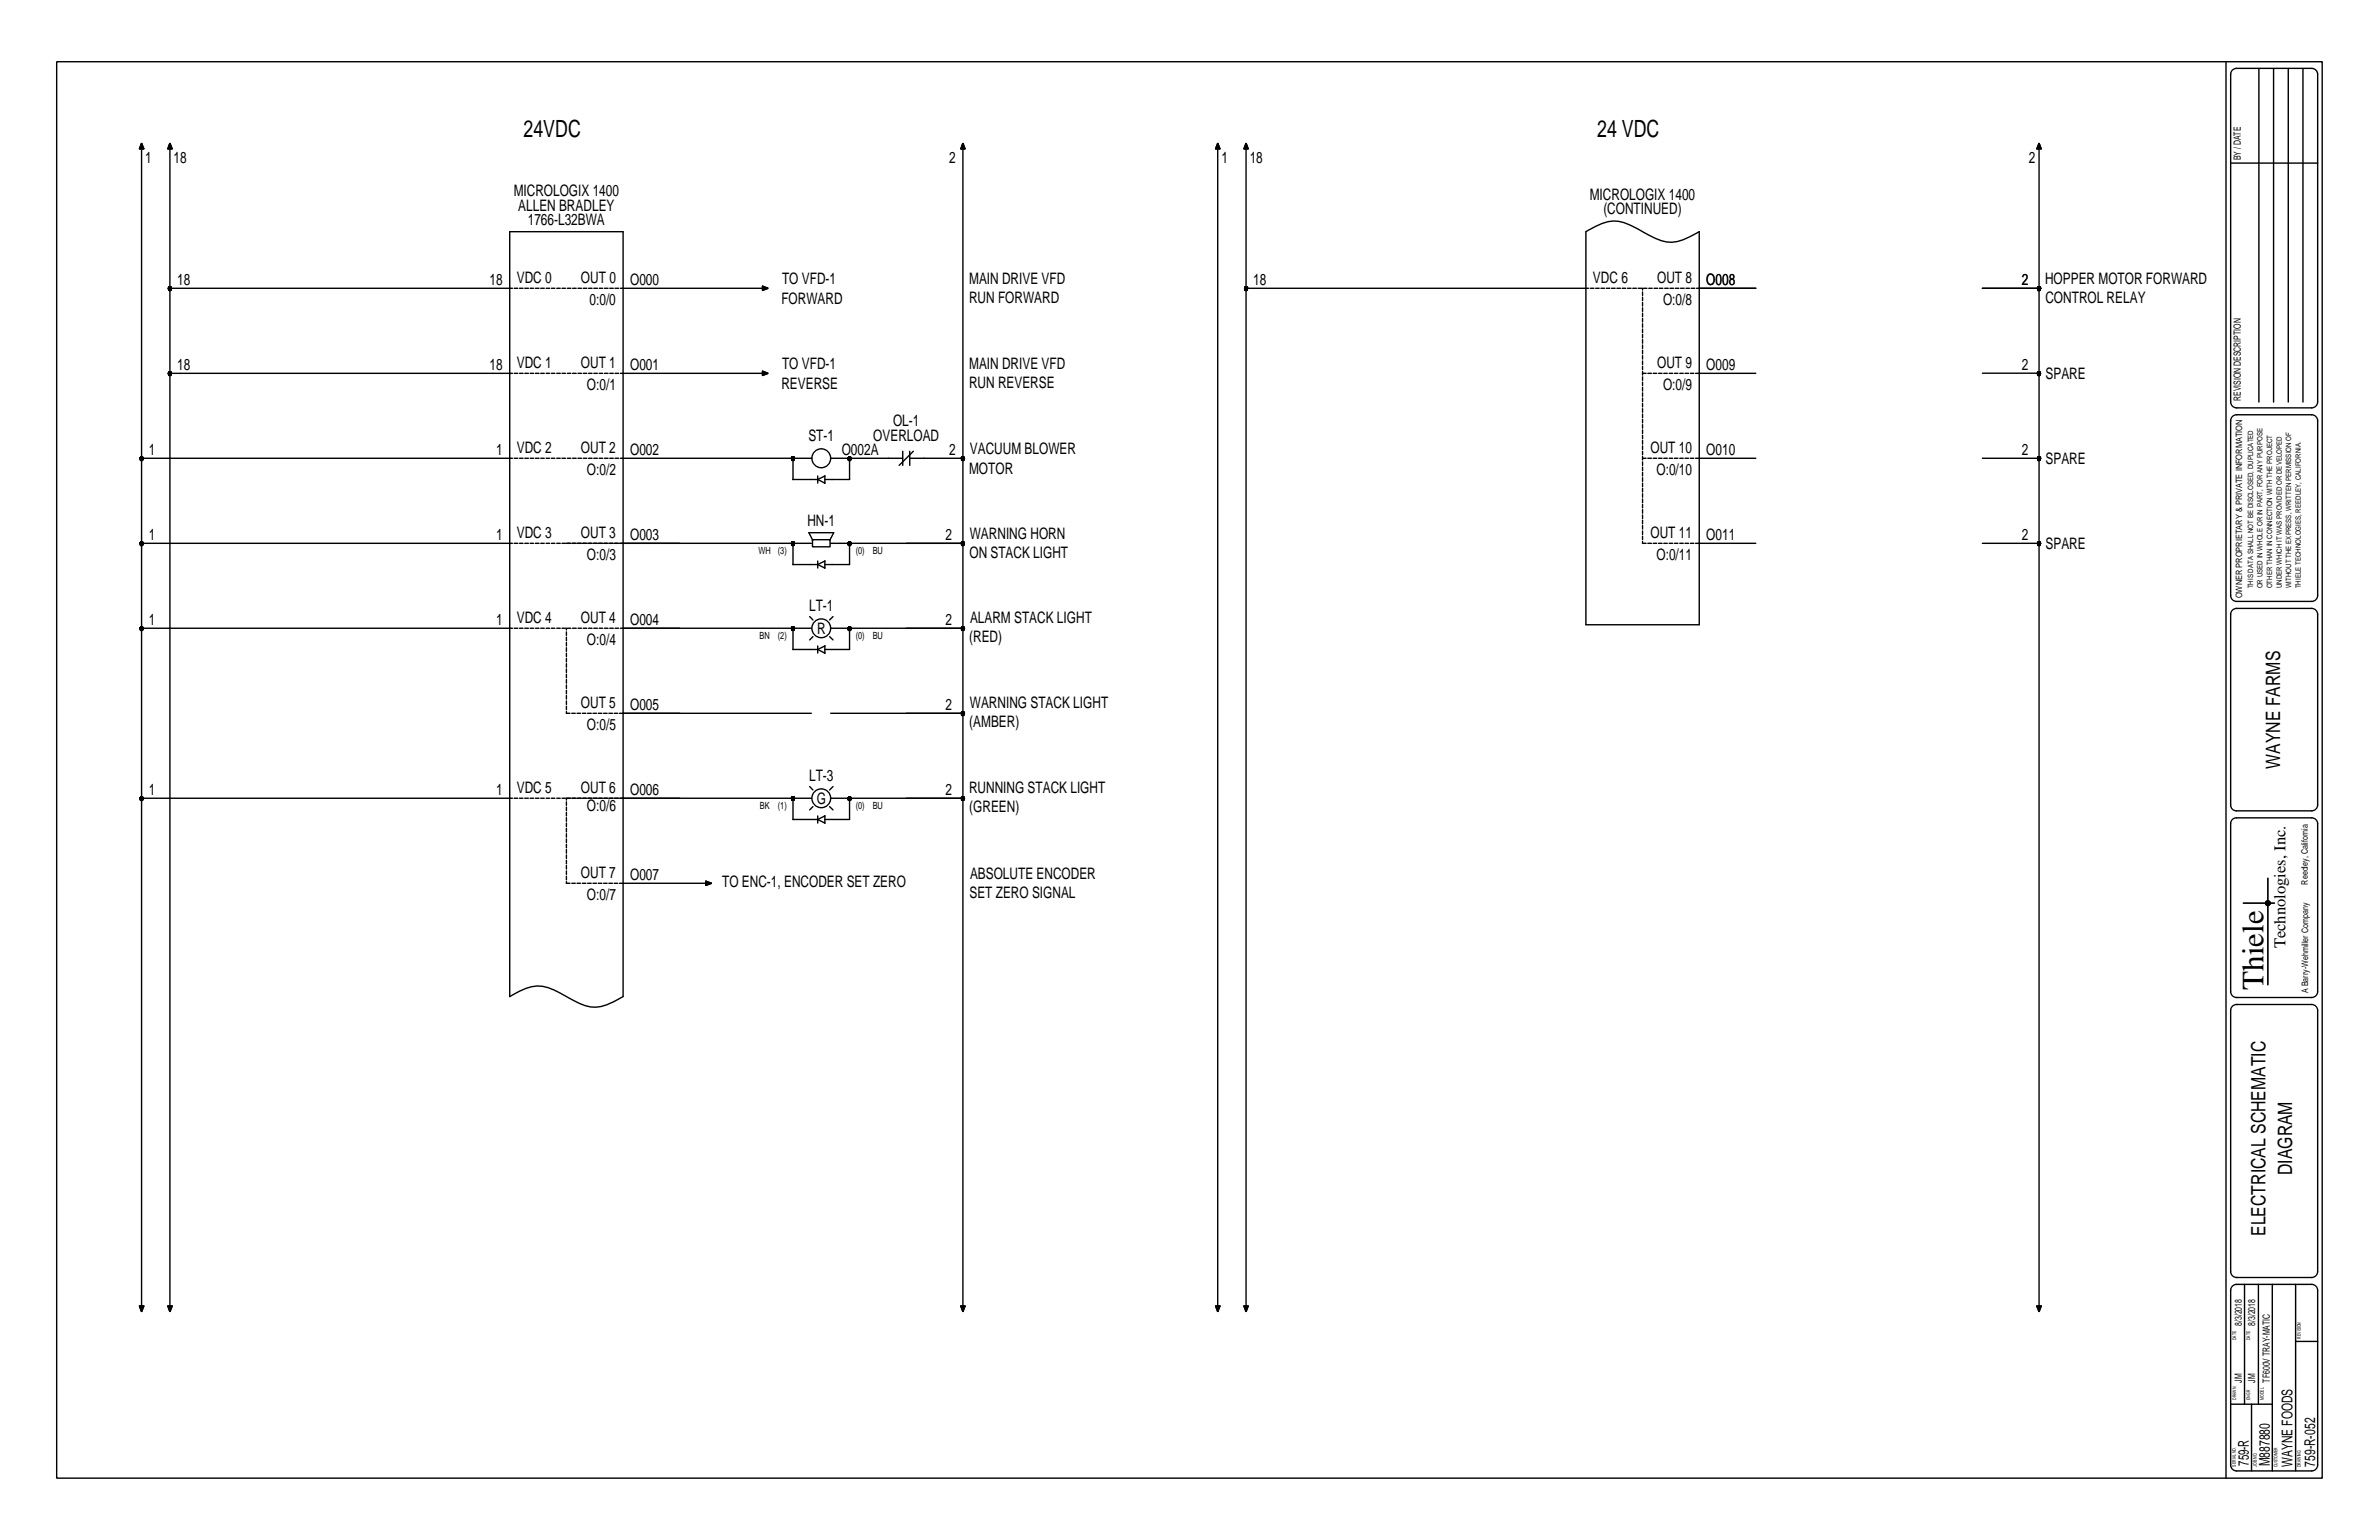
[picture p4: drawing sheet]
<svg xmlns="http://www.w3.org/2000/svg" width="432mm" height="279mm" viewBox="0 0 432 279" stroke-linecap="round" stroke-linejoin="round" font-family="sans-serif">
<defs><g id="words">
<text font-size="5.6" x="410.8" y="179.6" transform="rotate(-90 410.8 179.6)">Thiele</text>
<g font-size="4.3">
<text x="95" y="24.9">24VDC</text>
<text x="289.9" y="24.9">24 VDC</text>
</g>
<g font-size="3.6">
<text x="413.9" y="139.5" transform="rotate(-90 413.9 139.5)">WAYNE FARMS</text>
<text x="416" y="213.2" transform="rotate(-90 416 213.2)">DIAGRAM</text>
<text x="411.2" y="224.2" transform="rotate(-90 411.2 224.2)">ELECTRICAL SCHEMATIC</text>
</g>
<text font-size="3" x="414.8" y="172.1" transform="rotate(-90 414.8 172.1)">Technologies, Inc.</text>
<g font-size="2.9">
<text x="26.4" y="29.6">1</text>
<text x="31.5" y="29.6">18</text>
<text x="172.3" y="29.6">2</text>
<text x="221.7" y="29.6">1</text>
<text x="226.8" y="29.6">18</text>
<text x="368.3" y="29.6">2</text>
<text x="93.2" y="35.6">MICROLOGIX 1400</text>
<text x="94.1" y="38.2">ALLEN BRADLEY</text>
<text x="95.8" y="40.8">1766-L32BWA</text>
<text x="288.5" y="36.2">MICROLOGIX 1400</text>
<text x="291" y="38.8">(CONTINUED)</text>
<text x="32.1" y="51.7">18</text>
<text x="88.8" y="51.7">18</text>
<text x="93.8" y="51.4">VDC 0</text>
<text x="105.5" y="51.4">OUT 0</text>
<text x="114.4" y="51.7">O000</text>
<text x="141.9" y="51.6">TO VFD-1</text>
<text x="175.9" y="51.6">MAIN DRIVE VFD</text>
<text x="227.5" y="51.7">18</text>
<text x="289.1" y="51.4">VDC 6</text>
<text x="300.8" y="51.4">OUT 8</text>
<text x="309.7" y="51.7">O008</text>
<text x="367" y="51.7">2</text>
<text x="371.2" y="51.6">HOPPER MOTOR FORWARD</text>
<text x="107" y="55.3">0:0/0</text>
<text x="141.8" y="55.1">FORWARD</text>
<text x="175.9" y="55.1">RUN FORWARD</text>
<text x="301.9" y="55.3">O:0/8</text>
<text x="371.3" y="55.1">CONTROL RELAY</text>
<text x="32.1" y="67.1">18</text>
<text x="88.8" y="67.1">18</text>
<text x="93.8" y="66.8">VDC 1</text>
<text x="105.5" y="66.8">OUT 1</text>
<text x="106.5" y="70.7">O:0/1</text>
<text x="114.4" y="67.1">O001</text>
<text x="141.8" y="70.5">REVERSE</text>
<text x="141.9" y="67">TO VFD-1</text>
<text x="175.9" y="67">MAIN DRIVE VFD</text>
<text x="175.9" y="70.5">RUN REVERSE</text>
<text x="300.8" y="66.8">OUT 9</text>
<text x="301.9" y="70.7">O:0/9</text>
<text x="309.7" y="67.1">O009</text>
<text x="367" y="67.1">2</text>
<text x="371.3" y="68.7">SPARE</text>
<text x="162.1" y="77.4">OL-1</text>
<text x="27" y="82.5">1</text>
<text x="90" y="82.5">1</text>
<text x="93.8" y="82.3">VDC 2</text>
<text x="105.5" y="82.3">OUT 2</text>
<text x="114.4" y="82.5">O002</text>
<text x="146.7" y="79.9">ST-1</text>
<text x="152.8" y="82.5">O002A</text>
<text x="158.5" y="79.9">OVERLOAD</text>
<text x="172.3" y="82.5">2</text>
<text x="176" y="82.4">VACUUM BLOWER</text>
<text x="299.6" y="82.3">OUT 10</text>
<text x="309.7" y="82.5">O010</text>
<text x="367" y="82.5">2</text>
<text x="106.5" y="86.1">O:0/2</text>
<text x="175.9" y="85.9">MOTOR</text>
<text x="300.7" y="86.1">O:0/10</text>
<text x="371.3" y="84.2">SPARE</text>
<text x="146.6" y="95.4">HN-1</text>
<text x="27" y="98">1</text>
<text x="90" y="98">1</text>
<text x="93.8" y="97.7">VDC 3</text>
<text x="105.5" y="97.7">OUT 3</text>
<text x="106.5" y="101.5">O:0/3</text>
<text x="114.4" y="98">O003</text>
<text x="171.6" y="98">2</text>
<text x="176" y="101.3">ON STACK LIGHT</text>
<text x="176" y="97.9">WARNING HORN</text>
<text x="299.6" y="97.7">OUT 11</text>
<text x="300.7" y="101.5">O:0/11</text>
<text x="309.7" y="98">O011</text>
<text x="367" y="98">2</text>
<text x="371.3" y="99.6">SPARE</text>
<text x="27" y="113.4">1</text>
<text x="90" y="113.4">1</text>
<text x="93.8" y="113.1">VDC 4</text>
<text x="105.5" y="113.1">OUT 4</text>
<text x="114.4" y="113.4">O004</text>
<text x="146.9" y="110.8">LT-1</text>
<text x="171.6" y="113.4">2</text>
<text x="176.1" y="113">ALARM STACK LIGHT</text>
<text x="106.5" y="116.9">O:0/4</text>
<text x="148.3" y="115">R</text>
<text x="175.9" y="116.5">(RED)</text>
<text x="105.5" y="128.5">OUT 5</text>
<text x="114.4" y="128.8">O005</text>
<text x="171.6" y="128.8">2</text>
<text x="175.9" y="131.9">(AMBER)</text>
<text x="176" y="128.4">WARNING STACK LIGHT</text>
<text x="106.5" y="132.4">O:0/5</text>
<text x="93.8" y="143.9">VDC 5</text>
<text x="105.5" y="143.9">OUT 6</text>
<text x="146.9" y="141.6">LT-3</text>
<text x="175.9" y="143.8">RUNNING STACK LIGHT</text>
<text x="27" y="144.2">1</text>
<text x="90" y="144.2">1</text>
<text x="106.5" y="147.2">O:0/6</text>
<text x="114.4" y="144.2">O006</text>
<text x="148.2" y="145.9">G</text>
<text x="171.6" y="144.2">2</text>
<text x="175.9" y="147.3">(GREEN)</text>
<text x="105.5" y="159.3">OUT 7</text>
<text x="114.4" y="159.6">O007</text>
<text x="131.1" y="160.9">TO ENC-1, ENCODER SET ZERO</text>
<text x="176.1" y="159.6">ABSOLUTE ENCODER</text>
<text x="106.5" y="163.2">O:0/7</text>
<text x="176" y="163">SET ZERO SIGNAL</text>
</g>
<g font-size="2.7">
<text x="408.2" y="265.9" transform="rotate(-90 408.2 265.9)">759-R</text>
<text x="412" y="266" transform="rotate(-90 412 266)">M887880</text>
<text x="416.1" y="266.1" transform="rotate(-90 416.1 266.1)">WAYNE FOODS</text>
<text x="420.2" y="266.1" transform="rotate(-90 420.2 266.1)">759-R-052</text>
</g>
<g font-size="1.8">
<text x="406.7" y="29.1" transform="rotate(-90 406.7 29.1)">BY / DATE</text>
<text x="406.7" y="72.7" transform="rotate(-90 406.7 72.7)">REVISION DESCRIPTION</text>
<text x="137.7" y="100.5">WH</text>
<text x="141.2" y="100.5">(3)</text>
<text x="155.3" y="100.5">(0)</text>
<text x="158.4" y="100.5">BU</text>
<text x="137.9" y="115.9">BN</text>
<text x="141.2" y="115.9">(2)</text>
<text x="155.3" y="115.9">(0)</text>
<text x="158.4" y="115.9">BU</text>
<text x="137.9" y="146.7">BK</text>
<text x="141.2" y="146.7">(1)</text>
<text x="155.3" y="146.7">(0)</text>
<text x="158.4" y="146.7">BU</text>
<text x="406.9" y="240.6" transform="rotate(-90 406.9 240.6)">8/3/2018</text>
<text x="409.3" y="240.6" transform="rotate(-90 409.3 240.6)">8/3/2018</text>
<text x="406.9" y="250.8" transform="rotate(-90 406.9 250.8)">JM</text>
<text x="409.3" y="250.8" transform="rotate(-90 409.3 250.8)">JM</text>
<text x="412" y="250.8" transform="rotate(-90 412 250.8)">TF600V TRAY-MATIC</text>
</g>
<g font-size="1.6">
<text x="407" y="108.5" transform="rotate(-90 407 108.5)">OWNER PROPRIETARY &amp; PRIVATE INFORMATION</text>
<text x="418.9" y="160.5" transform="rotate(-90 418.9 160.5)">Reedley, California</text>
<text x="418.9" y="180.2" transform="rotate(-90 418.9 180.2)">A Barry-Wehmiller Company</text>
</g>
<g font-size="1.3">
<text x="408.9" y="106.7" transform="rotate(-90 408.9 106.7)">THIS DATA SHALL NOT BE DISCLOSED, DUPLICATED</text>
<text x="410.7" y="106.7" transform="rotate(-90 410.7 106.7)">OR USED IN WHOLE OR IN PART, FOR ANY PURPOSE</text>
<text x="412.4" y="106.7" transform="rotate(-90 412.4 106.7)">OTHER THAN IN CONNECTION WITH THE PROJECT</text>
<text x="414.1" y="106.7" transform="rotate(-90 414.1 106.7)">UNDER WHICH IT WAS PROVIDED OR DEVELOPED</text>
<text x="415.9" y="106.7" transform="rotate(-90 415.9 106.7)">WITHOUT THE EXPRESS, WRITTEN PERMISSION OF</text>
<text x="417.6" y="106.7" transform="rotate(-90 417.6 106.7)">THIELE TECHNOLOGIES, REEDLEY, CALIFORNIA.</text>
</g>
<g font-size=".9">
<text x="405.9" y="243.1" transform="rotate(-90 405.9 243.1)">DATE</text>
<text x="408.4" y="243.1" transform="rotate(-90 408.4 243.1)">DATE</text>
<text x="417.6" y="242.8" transform="rotate(-90 417.6 242.8)">REVISION</text>
<text x="405.9" y="254" transform="rotate(-90 405.9 254)">DRAWN</text>
<text x="408.4" y="254" transform="rotate(-90 408.4 254)">ENGR</text>
<text x="410.9" y="254" transform="rotate(-90 410.9 254)">MODEL</text>
<text x="405.8" y="266.1" transform="rotate(-90 405.8 266.1)">SERIAL NO.</text>
<text x="409.6" y="266.1" transform="rotate(-90 409.6 266.1)">JOB NO.</text>
<text x="413.4" y="266.2" transform="rotate(-90 413.4 266.2)">CUSTOMER</text>
<text x="417.6" y="266.2" transform="rotate(-90 417.6 266.2)">DRAWING</text>
</g>
</g></defs>
<g fill="none" stroke="#000" stroke-width=".25">
<path d="M10.3 11.2h411.2v257h-411.2zM404 11.2v257M404.9 13.5v59.4M406 12.4h13.6a1.08 1.08 0 0 1 1.1 1.1v59.4M410 12.5v60.4M412.7 12.5v60.4M415.3 12.5v60.4M418 12.5v60.4M25.3 27h.8zM25.7 26.6v210.7M25.7 26l.4 1h-.8zM30.5 27h.7z"/>
<path d="M30.8 26.6v210.7M30.8 26l.4 1h-.7zM174.4 27h.8zM174.8 26.6v210.7M174.8 26l.4 1h-.8zM220.6 27h.8zM221 26.6v210.7M221 26l.4 1h-.8zM225.8 27h.7zM226.2 26.6v210.7M226.2 26l.3 1h-.7zM369.7 27h.8z"/>
<path d="M370.1 26l.4 1h-.8zM370.1 26.6v210.7M404.9 29.6h15.8M30.6 52.2h.1M30.6 52.3h.1M30.6 52.3l.1 .2zM30.6 52.3v.1zM30.6 52.4h.1M30.6 52.3h.2l-.1 .2zM30.6 52.2v.1zM30.6 52.1h.1M30.6 52.4l.1 .1z"/>
<path d="M30.6 52.5h.1M30.7 52.1h.1M30.7 52.1l-.1 .2zM30.7 52.1l.1-.1zM30.7 52.1l.1 .2zM30.7 52.5l.1 .1zM30.7 52.1l.1-.1v.3zM30.7 52.1l.1 .2h-.2zM30.7 52.5h.1M30.8 52.1h.1M30.8 52.5h.1M30.8 52.6h.1"/>
<path d="M30.8 52h.1M30.8 52l.2 .1zM30.8 52l.1 .1zM30.8 52.3l-.1 .2zM30.8 52.6l.2-.1zM30.8 52.3l.2 .2zM30.8 52.6l.1-.1zM30.8 52.3v.3l-.1-.1zM30.8 52l.2 .1-.2 .2zM30.8 52.3l.2 .2-.2 .1zM30.8 52.3h.3l-.1 .2zM30.9 52h.1"/>
<path d="M30.9 52.6h.1M30.9 52.1h.1M30.9 52.5h.1M31 52.1h.1M31 52.5h.1M31 52.1l.1 .2h-.3zM31 52.1l-.2 .2zM31 52.1l.1 .2zM31.1 52.2h.1M31 52.2h.1M31 52.4h.1M31.1 52.2v.1z"/>
<path d="M31.1 52.4l-.1 .1zM31.1 52.4h.1M31.1 52.3h.1M31.1 52.3l-.1 .2zM31.1 52.3v.1zM92.5 42h20.6v138.8a9.9 9.9 0 0 1-5.5 1.9 13.4 13.4 0 0 1-5.4-2.2 8 8 0 0 0-5.8-1.5 14.5 14.5 0 0 0-3.9 1.8zM93 52.3h-62.2M93.3 52.3h.7M94.3 52.3h.6M95.3 52.3h.6M96.2 52.3h.7M97.2 52.3h.6"/>
<path d="M98.1 52.3h.7M99.1 52.3h.7M100.1 52.3h.6M101 52.3h.7M102 52.3h.6M103 52.3h.6M103.9 52.3h.7M104.9 52.3h.6M105.9 52.3h.6M106.8 52.3h.7M107.8 52.3h.6M108.8 52.3h.6"/>
<path d="M109.7 52.3h.7M110.7 52.3h.6M111.6 52.3h.7M112.6 52.3h26.2M138.4 51.9l1 .4-1 .4zM138.4 51.9v.8zM225.9 52.3h.3l-.2 .2zM225.9 52.3l.1 .2zM225.9 52.3l.1 .1zM225.9 52.3h.1M225.9 52.4h.1M225.9 52.2h.1"/>
<path d="M226 52.4v.1zM226 52.4h.1M226 52.5h.1M226 52.1h.1M226 52.2h.1M226 52.2l-.1 .1zM226 52.5l.2 .1zM226 52.1l.2-.1zM226 52.1l.2 .2zM226.1 52.5h.1M226.1 52.1h.1M226 52.1l-.1 .2z"/>
<path d="M226 52.1l.2 .2h-.3zM226 52.1l.2-.1v.3zM226.2 52.6h.1M226.1 52.6h.1M226.1 52h.1M226.2 52h.1M226.2 52.6l.1-.1zM226.2 52.3l.1 .2zM226.2 52.3l-.2 .2zM226.2 52l.1 .1zM226.2 52.3v.3l-.2-.1zM226.2 52.3h62.1"/>
<path d="M226.2 52.3h.2l-.1 .2zM226.2 52.3l.1 .2-.1 .1zM226.2 52l.1 .1-.1 .2zM226.2 52.5h.1M226.2 52.1h.1M226.3 52.5h.1M226.3 52.1h.1M226.3 52.1l-.1 .2zM226.3 52.1l.1 .2h-.2zM226.3 52.1l.1 .2zM226.4 52.2h.1M226.4 52.4h.1"/>
<path d="M226.4 52.5h.1M226.4 52.1h.1M226.4 52.2v.1zM226.4 52.4l-.1 .1zM226.4 52.3v.1zM226.4 52.3l-.1 .2zM226.4 52.3h.1M287.8 42l1.2-.6a6.8 6.8 0 0 1 5.9-1l.8 .4a42.7 42.7 0 0 0 6.5 3 7 7 0 0 0 5.1-1.1l1.1-.7v71.3h-20.6zM288.6 52.3h.7M289.6 52.3h.7M290.6 52.3h.6M291.5 52.3h.7"/>
<path d="M292.5 52.3h.7M293.5 52.3h.6M294.4 52.3h.7M295.4 52.3h.6M296.4 52.3h.6M297.3 52.3h.7M298.1 52.3v.3M298.1 53v.6M298.1 53.9v.6M298.1 54.9v.6M298.1 55.8v.7M298.1 56.8v.6"/>
<path d="M298.1 57.8v.6M298.1 58.7v.7M298.1 59.7v.6M298.3 52.3h.6M299.3 52.3h.6M300.2 52.3h.7M301.2 52.3h.6M302.2 52.3h.6M303.1 52.3h.7M304.1 52.3h.6M305 52.3h.7M306 52.3h.6"/>
<path d="M307 52.3h.6M307.9 52.3h10.8M359.8 52.3h10.3M369.8 52.3l.1 .1zM369.8 52.3h.3l-.2 .2zM369.8 52.3l.1 .2zM369.8 52.3h.1M369.8 52.2h.1M369.8 52.4h.1M369.9 52.2l-.1 .1zM369.9 52.2h.1M369.9 52.1h.1"/>
<path d="M369.9 52.4v.1zM369.9 52.4h.1M369.9 52.5h.1M369.9 52.1l.2-.1zM369.9 52.1l.2 .2zM369.9 52.5l.2 .1zM369.9 52.1l.2-.1v.3zM369.9 52.1l.2 .2h-.3zM369.9 52.1l-.1 .2zM370 52.1h.1M370 52.5h.1M370 52.1l.1-.1z"/>
<path d="M370 52.5l.1 .1zM370 52h.1M370 52.6h.1M370.2 52.1h.1M370.2 52.5h.1M370.1 52l.1 .1zM370.1 52h.1M370.1 52.3l-.2 .2zM370.1 52.6l.1-.1zM370.1 52.3l.1 .2zM370.1 52.6h.1M370.1 52.3v.3l-.2-.1z"/>
<path d="M370.1 52l.1 .1-.1 .2zM370.1 52.3l.1 .2-.1 .1zM370.1 52.3h.3l-.2 .2zM370.2 52h.1M370.2 52.6h.1M370.2 52.1l.2 .2zM370.3 52.2h.1M370.2 52.1l.2 .2h-.3zM370.2 52.1l-.1 .2zM370.3 52.1h.1M370.3 52.4h.1M370.3 52.5h.1"/>
<path d="M370.3 52.2l.1 .1zM370.3 52.4l-.1 .1zM370.3 52.3h.1M370.4 52.3l-.2 .2zM370.4 52.3l-.1 .1zM30.6 67.6h.1M30.6 67.7h.1M30.6 67.7l.1 .2zM30.6 67.7v.2zM30.6 67.8v.1zM30.6 67.8h.1M30.6 67.7h.2l-.1 .2z"/>
<path d="M30.6 67.9h.1M30.6 67.6v.1zM30.7 67.9h.1M30.6 67.5h.1M30.7 67.5l-.1 .2zM30.7 67.5h.1zM30.7 67.5l.1 .2zM30.7 67.9l.1 .1zM30.7 67.5l-.1 .1zM30.7 67.5h.1v.2zM30.7 67.5l.1 .2h-.2zM30.7 67.5h.1"/>
<path d="M30.7 68h.1M30.8 67.5h.1M30.8 68h.1M30.8 67.5h.2zM30.8 67.5h.1zM30.8 67.7l-.1 .2zM30.8 68l.2-.1zM30.8 67.7l.2 .2zM30.8 68h.1zM30.8 67.7v.3l-.1-.1zM30.8 67.5h.2l-.2 .2zM30.8 67.7l.2 .2-.2 .1z"/>
<path d="M30.8 67.7h.3l-.1 .2zM30.9 67.5h.1M30.9 68h.1M31 67.5h.1M31 67.9h.1M31 68h.1M31 67.5l.1 .2h-.3zM31 67.5l-.2 .2zM31 67.5l.1 .2zM31 67.5l.1 .1zM31 67.6h.1M31.1 67.6v.1z"/>
<path d="M31.1 67.6h.1M31.1 67.9h.1M31.1 67.8h.1M31.1 67.7h.1M31.1 67.7l-.1 .2zM31.1 67.7v.2zM31.1 67.8v.1zM93 67.7h-62.2M93.3 67.7h.7M94.3 67.7h.6M95.3 67.7h.6M96.2 67.7h.7"/>
<path d="M97.2 67.7h.6M98.1 67.7h.7M99.1 67.7h.7M100.1 67.7h.6M101 67.7h.7M102 67.7h.6M103 67.7h.6M103.9 67.7h.7M104.9 67.7h.6M105.9 67.7h.6M106.8 67.7h.7M107.8 67.7h.6"/>
<path d="M108.8 67.7h.6M109.7 67.7h.7M110.7 67.7h.6M111.6 67.7h.7M112.6 67.7h26.2M138.4 67.4l1 .3-1 .4zM138.4 67.4v.7zM298.1 67.7h.7M298.1 60.7v.6M298.1 61.6v.7M298.1 62.6v.6M298.1 63.5v.7"/>
<path d="M298.1 64.5v.7M298.1 65.5v.6M298.1 66.4v.7M298.1 67.4v.7M298.1 68.4v.6M298.1 69.3v.7M298.1 70.3v.7M298.1 71.3v.6M298.1 72.2v.7M298.1 73.2v.6M298.1 74.1v.7M298.1 75.1v.7"/>
<path d="M298.1 76.1v.6M298.1 77v.7M298.1 78v.7M298.1 79v.6M298.1 79.9v.7M299.1 67.7h.6M300.1 67.7h.6M301 67.7h.7M302 67.7h.6M303 67.7h.6M303.9 67.7h.6M304.9 67.7h.6"/>
<path d="M305.8 67.7h.7M306.8 67.7h.6M307.8 67.7h10.9M359.8 67.7h10.3M369.8 67.7l.1 .1zM369.8 67.8h.1zM369.8 67.6h.1M369.8 67.7h.1M369.8 67.7l.1 .2zM369.8 67.8h.1M369.8 67.7h.3l-.2 .2zM369.9 67.6l-.1 .1z"/>
<path d="M369.9 67.5h.1M369.9 67.6h.1M369.9 67.8v.1zM369.9 67.8h.1M369.9 67.9h.1M369.9 67.5v.1zM369.9 67.5l-.1 .2zM369.9 67.5h.2v.2zM369.9 67.5l.2 .2h-.3zM369.9 67.5h.2zM369.9 67.9l.2 .1zM369.9 67.5l.2 .2z"/>
<path d="M370 67.5h.1M370 68h.1M370.1 67.5h.1M370.1 68h.1M370.1 67.5h.1zM370.1 68h.1zM370.1 67.7l-.2 .2zM370.1 67.7v.3l-.2-.1zM370.1 67.5h.1l-.1 .2zM370.1 67.7l.1 .2-.1 .1zM370.1 67.7h.2l-.1 .2zM370.1 68l.1-.1z"/>
<path d="M370.1 67.7l.1 .2zM370.2 67.5h.1M370.2 67.9h.1M370.2 68h.1M370.2 67.5l.1 .1zM370.2 67.5l.1 .2zM370.2 67.5l-.1 .2zM370.2 67.5l.1 .2h-.2zM370.3 67.5h.1M370.3 67.6h.1M370.3 67.8h.1M370.3 67.9h.1"/>
<path d="M370.3 67.6v.1zM370.3 67.8l-.1 .1zM370.3 67.7h.1M370.3 67.7v.1zM370.3 67.7l-.1 .2zM404.9 76.3v31.8M406 75.2h13.6M406 74h13.6M420.7 76.3v31.8M25.4 98.6h.3l-.2 .2zM25.4 83.1h.3l-.2 .3zM25.4 98.6l.1 .1z"/>
<path d="M25.4 83.1l.1 .2zM25.4 98.6l.1 .2zM25.4 83.1l.1 .3zM25.5 98.6v.1zM25.5 83.2v.1zM25.5 98.6h.1M25.5 98.4h.1M25.5 98.5h.1M25.5 98.7h.1M25.5 83.1h.1M25.5 83h.1M25.5 83.2h.1"/>
<path d="M25.5 83.3h.1M25.5 98.4l-.1 .2zM25.5 98.4v.2zM25.5 83l-.1 .1zM25.5 83.3v.1zM25.5 98.8h.1M25.5 83.4h.1M25.5 98.4l.2-.1zM25.5 98.4l.2 .2zM25.5 98.8h.2zM25.5 83l.2-.1zM25.5 83l.2 .1z"/>
<path d="M25.5 83.4h.2zM25.5 98.4l.2-.1v.3zM25.5 98.4l.2 .2h-.3zM25.5 98.3h.1M25.5 83l.2-.1v.2zM25.5 83l.2 .1h-.3zM25.5 82.9h.1M25.6 98.3h.1M25.6 98.8h.1M25.6 82.9h.1M25.6 83.4h.1M25.7 98.3h.1"/>
<path d="M25.7 98.8h.1M25.7 82.9h.1M25.7 83.4h.1M25.7 98.3l.2 .1zM25.7 98.3h.1zM25.7 98.6l-.2 .2zM25.7 98.8h.2zM25.7 98.6l.2 .2zM25.7 98.8h.1zM25.7 82.9l.2 .1zM25.7 82.9h.1zM25.7 83.1l-.2 .3z"/>
<path d="M25.7 83.4h.2zM25.7 83.1l.2 .3zM25.7 83.4h.1zM25.7 98.6v.2h-.2zM25.7 83.1v.3h-.2zM25.7 98.3l.2 .1-.2 .2zM25.7 98.6l.2 .2h-.2zM25.7 98.6h.3l-.1 .2zM25.7 82.9l.2 .1-.2 .1zM25.7 83.1l.2 .3h-.2zM25.7 83.1h.3l-.1 .3zM25.7 98.6h67.3"/>
<path d="M25.8 98.3h.1M25.8 98.8h.1M25.8 82.9h.1M25.8 83.4h.1M25.9 98.4h.1M25.9 98.8h.1M25.9 83h.1M25.9 83.4h.1M25.8 98.4h.1M25.8 83h.1M25.9 98.4l.1 .2h-.3zM25.9 98.4l-.2 .2z"/>
<path d="M25.9 83l.1 .1h-.3zM25.9 83l-.2 .1zM25.9 98.4l.1 .2zM25.9 98.7h.1M25.9 83l.1 .1zM25.9 83.3h.1M26 83.1h.1M25.9 98.5h.1M25.9 83.1h.1M25.9 83.3v.1zM25.9 83.2h.1M26 98.6h.1"/>
<path d="M26 98.6l-.1 .1zM26 98.7h.1M26 83.2l-.1 .1zM26 83.2h.1M26 98.6l-.1 .2zM26 83.1l-.1 .3zM26 83.1l-.1 .2zM93 83.1h-67.3M93.3 98.6h.7M93.3 83.1h.7M94.3 98.6h.6M94.3 83.1h.6"/>
<path d="M95.2 98.6h.7M95.2 83.1h.7M96.2 98.6h.7M96.2 83.1h.7M97.2 98.6h.6M97.2 83.1h.6M98.1 98.6h.7M98.1 83.1h.7M99.1 98.6h.7M99.1 83.1h.7M100.1 98.6h.6M100.1 83.1h.6"/>
<path d="M101 98.6h.7M101 83.1h.7M102 98.6h.6M102 83.1h.6M102.8 98.6h.8M103 83.1h.6M103.8 98.6h.8M103.9 83.1h.7M104.7 98.6h.8M104.9 83.1h.6M105.7 98.6h.8M105.9 83.1h.6"/>
<path d="M106.7 98.6h.8M106.8 83.1h.7M107.6 98.6h.8M107.8 83.1h.6M108.6 98.6h.8M108.8 83.1h.6M109.6 98.6h.8M109.7 83.1h.7M110.5 98.6h.8M110.7 83.1h.6M111.5 98.6h.8M111.6 83.1h.7"/>
<path d="M112.4 98.6h11M112.6 98.6h34.7M112.6 83.1h34.8M143.7 83.1l.1 .3zM143.7 98.6l.1 .2zM143.7 83.2v.1zM143.7 83.1v.2zM143.7 98.6v.1zM143.7 83.2h.1M143.7 83.3h.1M143.7 83h.1M143.7 83.1h.1"/>
<path d="M143.7 98.7h.1M143.7 98.4h.1M143.7 98.5h.1M143.7 98.6h.1M143.7 83.1h.2l-.1 .3zM143.7 98.6h.2l-.1 .2zM143.7 83.3l.1 .1zM143.8 98.8h.1M143.7 83v.1zM143.7 98.4v.2zM143.7 83.4h.1M143.7 98.8h.1"/>
<path d="M143.8 83.4h.1M143.8 83.4h.1zM143.8 82.9h.1M143.8 83h.1M143.8 83h-.1zM143.8 83l.1-.1zM143.8 83l-.1 .1zM143.8 83l.1 .1h-.2zM143.8 83l.1-.1v.2zM143.8 98.8h.1zM143.8 98.3h.1M143.8 98.4h.1"/>
<path d="M143.8 98.4h-.1zM143.8 98.4l.1-.1zM143.8 98.4l-.1 .2zM143.8 98.4l.1 .2h-.2zM143.8 98.4l.1-.1v.3zM143.8 83l.1 .1zM143.8 98.4l.1 .2zM143.8 82.9h.1zM143.8 98.3h.1zM143.9 83.4h.1M143.9 82.9h.1M143.9 98.8h.1"/>
<path d="M143.9 98.3h.1M143.9 83.1v.3h-.1zM143.9 83.1l-.1 .3zM143.9 98.6v.2h-.1zM143.9 98.6l-.1 .2zM144 83.4h.1M144 82.9h.1M144 98.8h.1M144 98.3h.1M143.9 83.4h.2zM143.9 83.1l.2 .3zM143.9 82.9l.2 .1z"/>
<path d="M143.9 98.8h.2zM143.9 98.6l.2 .2zM143.9 98.3l.2 .1zM143.9 83.1v3.9h4.5M143.9 98.6v3.8h4.5M143.9 83.1h.3l-.1 .3zM143.9 83.1l.2 .3h-.2zM143.9 82.9l.2 .1-.2 .1zM143.9 98.6h.3l-.1 .2zM143.9 98.6l.2 .2h-.2zM143.9 98.3l.2 .1-.2 .2zM144.1 83.4h.1"/>
<path d="M144.1 83h.1M144.1 98.8h.1M144.1 98.4h.1M144 83h.1M144 98.4h.1M144.1 83l-.2 .1zM144.1 83l.1 .1h-.3zM144.1 98.4l-.2 .2zM144.1 98.4l.1 .2h-.3zM144.1 83l.1 .1zM144.1 98.4l.1 .2zM144.1 83.3h.1"/>
<path d="M144.1 98.7h.1M144.1 83.2h.1M144.1 83.3v.1zM144.1 83.1h.1M144.1 98.5h.1M144.2 83.2h.1M144.2 83.1h.1M144.2 98.6h.1M144.2 98.7h.1M144.2 98.5h.1M144.2 83.2l-.1 .1zM144.2 83.1l-.1 .2z"/>
<path d="M144.2 83.1l-.1 .3zM144.2 98.6l-.1 .1zM144.2 98.6l-.1 .2zM147.5 97.9h3.2v1.3h-3.2zM147.5 97.9h.1M148.4 87l1.3-.6v1.3zM148.4 86.4v1.3M150.7 97.9l.6-1.3h-4.5l.7 1.3M150.8 98.6h24M150.8 83.1h13.1M153.9 83.1l.2 .3zM153.9 98.6l.2 .2z"/>
<path d="M153.9 83.2l.1 .1zM153.9 83.1l.1 .2zM153.9 98.6l.1 .1zM153.9 83.2h.1M153.9 83.1h.1M153.9 98.6h.1M153.9 98.7h.1M153.9 98.5h.1M153.9 83.1h.3l-.1 .3zM153.9 98.6h.3l-.1 .2zM154 83.2h.1M154 83.3h.1"/>
<path d="M154 83h.1M154 83.1h.1M154 98.7h.1M154 98.4h.1M154 98.5h.1M154 83.3l.1 .1zM154.1 98.8h.1M154 83l-.1 .1zM154 98.4l-.1 .2zM154.1 83h.1M154 83.4h.1M154 98.8h.1"/>
<path d="M154.1 83.4h.1M154.1 82.9h.1M154.1 98.3h.1M154.1 83.4h.1zM154.1 83l.1-.1zM154.1 83l-.2 .1zM154.1 83l.1 .1h-.3zM154.1 83l.1-.1v.2zM154.1 98.8h.1zM154.1 98.4h.1M154.1 98.4h-.1zM154.1 98.4l.1-.1z"/>
<path d="M154.1 98.4l-.2 .2zM154.1 98.4l.1 .2h-.3zM154.1 98.4l.1-.1v.3zM154.1 83h-.1zM154.1 83l.1 .1zM154.1 98.4l.1 .2zM154.2 83.4h.1M154.2 82.9h.1M154.2 98.8h.1M154.2 98.3h.1M154.2 83.4h.2zM154.2 83.1h.3l-.1 .3z"/>
<path d="M154.2 83.1l.2 .3h-.2zM154.2 82.9l.2 .1zM154.2 82.9l.2 .1-.2 .1zM154.2 98.8h.2zM154.2 98.6h.3l-.1 .2zM154.2 98.6l.2 .2h-.2zM154.2 98.3l.2 .1zM154.2 98.3l.2 .1-.2 .2zM154.2 83.1v.3h-.1zM154.2 83.1l-.1 .3zM154.2 98.6v.2h-.1zM154.2 98.6l-.1 .2z"/>
<path d="M154.2 83.4h.1zM154.2 82.9h.1zM154.2 98.8h.1zM154.2 98.3h.1zM154.2 83.1l.2 .3zM154.2 98.6l.2 .2zM154.2 83.1v3.9h-4.5M154.2 98.6v3.8h-4.5M154.3 83.4h.1M154.3 82.9h.1M154.3 98.8h.1M154.3 98.3h.1"/>
<path d="M154.4 83.4h.1M154.4 83h.1M154.4 98.8h.1M154.4 98.4h.1M154.3 83h.1M154.3 98.4h.1M154.4 83.3h.1M154.4 83l.1 .1zM154.4 83l-.2 .1zM154.4 98.7h.1M154.4 98.4l.1 .2zM154.4 98.4l-.2 .2z"/>
<path d="M154.4 83l.1 .1h-.3zM154.4 98.4l.1 .2h-.3zM154.5 83.1h.1M154.4 83.2h.1M154.4 83.3v.1zM154.4 83.1h.1M154.4 98.5h.1M154.5 83.2h.1M154.5 83.2l-.1 .1zM154.5 98.7h.1M154.5 98.6l-.1 .1zM154.5 98.6h.1"/>
<path d="M154.5 83.1l-.1 .3zM154.5 98.6l-.1 .2zM154.5 83.1l-.1 .2zM163.9 81.9v2.5M165.1 81.9v2.5M165.8 81.9l-2.6 2.5M174.5 98.6l.1 .2zM174.5 83.1l.1 .3zM174.5 98.6v.1zM174.5 83.1v.2zM174.5 83.2v.1zM174.5 98.6h.1"/>
<path d="M174.5 98.4h.1M174.5 98.5h.1M174.5 98.7h.1M174.5 83.1h.1M174.5 83h.1M174.5 83.2h.1M174.5 83.3h.1M174.5 98.6h.3l-.2 .2zM174.5 83.1h.3l-.2 .3zM174.6 98.8h.1M174.5 83.3l.1 .1zM174.5 98.4v.2z"/>
<path d="M174.5 83v.1zM174.6 98.4h.1M174.6 98.7h.1M174.6 83h.1M174.6 83.3h.1M174.6 83.4h.1M174.7 98.3h.1M174.7 98.8h.1M174.7 82.9h.1M174.7 83.4h.1M174.6 98.4l.2-.1v.3zM174.6 98.4l.2 .2h-.3z"/>
<path d="M174.6 98.4l-.1 .2zM174.6 98.4l.2-.1zM174.6 98.4h-.1zM174.6 98.3h.1M174.6 98.8h.2zM174.6 83l.2-.1v.2zM174.6 83l.2 .1h-.3zM174.6 83l-.1 .1zM174.6 83l.2-.1zM174.6 83h-.1zM174.6 82.9h.1M174.6 83.4h.2z"/>
<path d="M174.6 98.4l.2 .2zM174.6 83l.2 .1zM174.7 98.3h.1zM174.7 98.8h.1zM174.7 82.9h.1zM174.7 83.4h.1zM174.8 83.1h-9.7M174.8 98.3l.1 .1-.1 .2zM174.8 98.3l.1 .1zM174.8 98.6l.1 .2h-.1zM174.8 98.6h.2l-.1 .2zM174.8 98.8h.1z"/>
<path d="M174.8 82.9l.1 .1-.1 .1zM174.8 82.9l.1 .1zM174.8 83.1l.1 .3h-.1zM174.8 83.1h.2l-.1 .3zM174.8 83.4h.1zM174.8 98.6l-.2 .2zM174.8 98.6v.2h-.2zM174.8 83.1l-.2 .3zM174.8 83.1v.3h-.2zM174.9 98.3h.1M174.9 98.8h.1M174.9 82.9h.1"/>
<path d="M174.9 83.4h.1M174.8 98.3h.1M174.8 98.6l.1 .2zM174.8 98.8h.1M174.8 82.9h.1M174.8 83.1l.1 .3zM174.8 83.4h.1M174.9 98.4h.1M174.9 83h.1M174.9 98.4h.1zM174.9 83h.1zM174.9 98.4l-.1 .2z"/>
<path d="M174.9 98.4l.1 .2zM174.9 98.7h.1M174.9 83l-.1 .1zM174.9 83l.1 .1zM174.9 83.3h.1M174.9 98.4l.1 .2h-.2zM174.9 83l.1 .1h-.2zM175 98.4h.1M175 98.7h.1M175 83h.1M175 83.3h.1M175 98.4v.2z"/>
<path d="M175 98.5h.1M175 83v.1zM175 83.1h.1M175 83.3l-.1 .1zM175 83.2h.1M175 98.6h.1M175 98.6v.1zM175 83.1v.2zM175 83.2v.1zM175 98.6l-.1 .2zM175 83.1l-.1 .3zM298.1 83.1h.7"/>
<path d="M298.1 98.3v.3h.7M298.1 80.9v.6M298.1 81.9v.6M298.1 82.8v.7M298.1 83.8v.6M298.1 84.8v.6M298.1 85.7v.7M298.1 86.7v.6M298.1 87.7v.6M298.1 88.6v.7M298.1 89.6v.6M298.1 90.5v.7"/>
<path d="M298.1 91.5v.6M298.1 92.5v.6M298.1 93.4v.7M298.1 94.4v.6M298.1 95.4v.6M298.1 96.3v.7M298.1 97.3v.6M299.1 98.6h.6M299.1 83.1h.6M300.1 98.6h.6M300.1 83.1h.6M301 98.6h.7"/>
<path d="M301 83.1h.7M302 98.6h.6M302 83.1h.6M303 98.6h.6M303 83.1h.6M303.9 98.6h.6M303.9 83.1h.6M304.9 98.6h.6M304.9 83.1h.6M305.8 98.6h.7M305.8 83.1h.7M306.8 98.6h.6"/>
<path d="M306.8 83.1h.6M307.8 98.6h10.9M307.8 83.1h10.9M359.8 98.6h10.3M359.8 83.1h10.3M369.8 98.6l.1 .1zM369.8 83.1l.1 .2zM369.8 83.2l.1 .1zM369.8 98.6h.3l-.2 .2zM369.8 83.1h.3l-.2 .3zM369.8 98.6l.1 .2zM369.8 83.1l.1 .3z"/>
<path d="M369.8 98.6h.1M369.8 98.4h.1M369.8 98.5h.1M369.8 98.7h.1M369.8 83.1h.1M369.8 83h.1M369.8 83.2h.1M369.8 83.3h.1M369.9 98.4l-.1 .2zM369.9 98.4h.1M369.9 98.7h.1M369.9 83l-.1 .1z"/>
<path d="M369.9 83h.1M369.9 83.3v.1zM369.9 83.3h.1M369.9 98.8h.1M369.9 83.4h.1M369.9 98.4l.2-.1zM369.9 98.4l.2 .2zM369.9 98.8h.2zM369.9 83l.2-.1zM369.9 83l.2 .1zM369.9 83.4h.2zM369.9 98.4l.2-.1v.3z"/>
<path d="M369.9 98.4l.2 .2h-.3zM369.9 98.3h.1M369.9 83l.2-.1v.2zM369.9 83l.2 .1h-.3zM369.9 82.9h.1M370 98.3h.1M370 98.8h.1M370 82.9h.1M370 83.4h.1M370 98.3h.1zM370 98.8h.1zM370 82.9h.1z"/>
<path d="M370 83.4h.1zM370.2 98.3h.1M370.2 98.8h.1M370.2 82.9h.1M370.2 83.4h.1M370.1 98.3l.1 .1zM370.1 98.3h.1M370.1 98.6l-.2 .2zM370.1 98.8h.1zM370.1 98.6l.1 .2zM370.1 98.8h.1M370.1 82.9l.1 .1z"/>
<path d="M370.1 82.9h.1M370.1 83.1l-.2 .3zM370.1 83.4h.1zM370.1 83.1l.1 .3zM370.1 83.4h.1M370.1 98.6v.2h-.2zM370.1 83.1v.3h-.2zM370.1 98.3l.1 .1-.1 .2zM370.1 98.6l.1 .2h-.1zM370.1 98.6h.3l-.2 .2zM370.1 82.9l.1 .1-.1 .1zM370.1 83.1l.1 .3h-.1z"/>
<path d="M370.1 83.1h.3l-.2 .3zM370.2 98.4h.1M370.2 83h.1M370.2 98.4l.2 .2zM370.2 83l.2 .1zM370.2 98.4h.1zM370.2 83h.1zM370.2 98.4l.2 .2h-.3zM370.2 98.4l-.1 .2zM370.2 83l.2 .1h-.3zM370.2 83l-.1 .1zM370.2 98.7h.1"/>
<path d="M370.2 83.3h.1M370.3 98.4h.1M370.3 98.7h.1M370.3 83h.1M370.3 83.3h.1M370.3 98.4l.1 .2zM370.3 83l.1 .1zM370.3 98.5h.1M370.3 83.1h.1M370.3 83.3l-.1 .1zM370.3 83.2h.1M370.3 98.6h.1"/>
<path d="M370.4 98.6l-.2 .2zM370.4 98.6l-.1 .1zM370.4 83.1l-.2 .3zM370.4 83.1l-.1 .2zM370.4 83.2l-.1 .1zM25.4 114h.3l-.2 .2zM25.4 114l.1 .1zM25.4 114l.1 .2zM25.5 114v.1zM25.5 114h.1M25.5 113.9h.1M25.5 114.1h.1"/>
<path d="M25.5 113.9l-.1 .1zM25.5 113.8h.1M25.5 114.1v.1zM25.5 114.2h.1M25.5 113.8l.2-.1zM25.5 113.8l.2 .2zM25.5 114.2h.2zM25.5 113.8v.1zM25.5 113.8l.2-.1v.3zM25.5 113.8l.2 .2h-.3zM25.5 113.8l-.1 .2zM25.5 113.7h.1"/>
<path d="M25.6 113.7h.1M25.6 114.2h.1M25.7 113.7h.1M25.7 114.2h.1M25.7 113.7l.2 .1zM25.7 113.7h.1zM25.7 114l-.2 .2zM25.7 114.2h.2zM25.7 114l.2 .2zM25.7 114.2h.1zM25.7 114v.2h-.2zM25.7 113.7l.2 .1-.2 .2z"/>
<path d="M25.7 114l.2 .2h-.2zM25.7 114h.3l-.1 .2zM25.7 114h67.3M25.8 113.7h.1M25.8 114.2h.1M25.9 113.8h.1M25.9 114.2h.1M25.8 113.8h.1M25.9 113.8l.1 .2h-.3zM25.9 113.8l-.2 .2zM25.9 113.8l.1 .2zM25.9 113.8v.1z"/>
<path d="M25.9 113.9h.1M25.9 114.1h.1M26 114h.1M25.9 113.9l.1 .1zM25.9 114.1v.1zM26 114l-.1 .1zM26 114.1h.1M26 114l-.1 .2zM93.3 114h.7M94.3 114h.6M95.2 114h.7M96.2 114h.7"/>
<path d="M97.2 114h.6M98.1 114h.7M99.1 114h.7M100.1 114h.6M101 114h.7M102 114h.6M102.8 114v.3M102.8 114.6v.7M102.8 115.6v.6M102.8 116.6v.6M102.8 117.5v.7M102.8 118.5v.6"/>
<path d="M102.8 119.4v.7M103 114h.6M103.9 114h.7M104.9 114h.6M105.9 114h.6M106.8 114h.7M107.8 114h.6M108.8 114h.6M109.7 114h.7M110.7 114h.6M111.6 114h.7M112.6 114h34.7"/>
<path d="M143.7 114l.1 .2zM143.7 114v.1zM143.7 114.1h.1M143.7 113.9h.1M143.7 114h.1M143.7 114h.2l-.1 .2zM143.7 114.1l.1 .1zM143.7 114.2h.1M143.7 113.8h.1M143.7 113.9v.1zM143.8 114.2h.1M143.8 114.2h.1z"/>
<path d="M143.8 113.7h.1M143.8 113.8h.1M143.8 113.8l-.1 .1zM143.8 113.8l.1-.1zM143.8 113.8l-.1 .2zM143.8 113.8l.1 .2h-.2zM143.8 113.8l.1-.1v.3zM143.8 113.8l.1 .2zM143.8 113.7h.1zM143.9 114.2h.1M143.9 113.7h.1M143.9 114v.2h-.1z"/>
<path d="M143.9 114l-.1 .2zM144 114.2h.1M144 113.7h.1M143.9 114.2h.2zM143.9 114l.2 .2zM143.9 113.7l.2 .1zM143.9 114v3.8h4.5M143.9 114h.3l-.1 .2zM143.9 114l.2 .2h-.2zM143.9 113.7l.2 .1-.2 .2zM144.1 114.2h.1M144.1 113.8h.1"/>
<path d="M144 113.8h.1M144.1 113.8l-.2 .2zM144.1 113.8l.1 .2h-.3zM144.1 113.8l.1 .2zM144.1 113.8v.1zM144.1 114.1h.1M144.1 113.9h.1M144.1 113.9l.1 .1zM144.1 114.1v.1zM144.2 114h.1M144.2 114.1h.1M144.2 113.9h.1"/>
<path d="M144.2 114l-.1 .1zM144.2 114l-.1 .2zM147 111.9l.6 .6M147.6 115.5l-.6 .6M148.4 102.4l1.3-.6v1.3zM148.4 117.8l1.3-.6v1.3zM148.4 101.8v1.3M148.4 117.2v1.3M150.6 115.5l.6 .6M150.8 114h24M151.2 111.9l-.6 .6M153.9 114l.2 .2z"/>
<path d="M153.9 114l.1 .1zM153.9 114h.1M153.9 114.1h.1M153.9 113.9h.1M153.9 114h.3l-.1 .2zM154 114.1h.1M154 113.9h.1M154 114.1l.1 .1zM154 114.2h.1M154 113.8h.1M154 113.9l-.1 .1zM154.1 113.8h.1"/>
<path d="M154.1 114.2h.1M154.1 113.7h.1M154.1 114.2h.1zM154.1 113.8l.1-.1zM154.1 113.8l-.2 .2zM154.1 113.8l.1 .2h-.3zM154.1 113.8l.1-.1v.3zM154.1 113.8l-.1 .1zM154.1 113.8l.1 .2zM154.2 114.2h.1M154.2 113.7h.1M154.2 114.2h.2z"/>
<path d="M154.2 114h.3l-.1 .2zM154.2 114l.2 .2h-.2zM154.2 113.7l.2 .1zM154.2 113.7l.2 .1-.2 .2zM154.2 114v.2h-.1zM154.2 114l-.1 .2zM154.2 114.2h.1zM154.2 113.7h.1zM154.2 114l.2 .2zM154.2 114v3.8h-4.5M154.3 114.2h.1M154.3 113.7h.1"/>
<path d="M154.4 114.2h.1M154.4 113.8h.1M154.3 113.8h.1M154.4 113.8v.1zM154.4 113.8l.1 .2zM154.4 113.8l-.2 .2zM154.4 113.8l.1 .2h-.3zM154.4 114.1h.1M154.4 113.9h.1M154.4 113.9l.1 .1zM154.5 114h.1M154.4 114.1v.1z"/>
<path d="M154.5 114.1h.1M154.5 114l-.1 .1zM154.5 114l-.1 .2zM174.5 114l.1 .2zM174.5 114v.1zM174.5 114h.1M174.5 113.9h.1M174.5 114.1h.1M174.5 114h.3l-.2 .2zM174.5 114.1l.1 .1zM174.5 113.9v.1zM174.5 113.8h.1"/>
<path d="M174.5 114.2h.1M174.6 113.8h.1M174.6 114.2h.1M174.7 113.7h.1M174.7 114.2h.1M174.6 113.8l.2-.1v.3zM174.6 113.8l.2 .2h-.3zM174.6 113.8l-.1 .2zM174.6 113.8l.2-.1zM174.6 113.8l-.1 .1zM174.6 113.7h.1M174.6 114.2h.2z"/>
<path d="M174.6 113.8l.2 .2zM174.7 113.7h.1zM174.7 114.2h.1zM174.8 113.7l.1 .1-.1 .2zM174.8 113.7l.1 .1zM174.8 114l.1 .2h-.1zM174.8 114h.2l-.1 .2zM174.8 114.2h.1zM174.8 114l-.2 .2zM174.8 114v.2h-.2zM174.9 113.7h.1M174.9 114.2h.1"/>
<path d="M174.8 113.7h.1M174.8 114l.1 .2zM174.8 114.2h.1M174.9 113.8h.1M174.9 113.8l.1 .1zM174.9 113.8l-.1 .2zM174.9 113.8l.1 .2zM174.9 113.8l.1 .2h-.2zM175 113.8h.1M175 113.9h.1M175 114.1h.1M175 114.2h.1"/>
<path d="M175 113.9v.1zM175 114.1l-.1 .1zM175 114h.1M175 114v.1zM175 114l-.1 .2zM404.9 111.5v34.6M406 109.1h13.6M406 110.4h13.6M420.7 111.5v34.5M102.8 120.4v.7M102.8 121.4v.6M102.8 122.3v.7"/>
<path d="M102.8 123.3v.7M102.8 124.3v.6M102.8 125.2v.7M102.8 126.2v.6M102.8 127.2v.6M102.8 128.1v.7M102.8 129.1v.3h.6M103.8 129.4h.6M104.7 129.4h.7M105.7 129.4h.6M106.7 129.4h.6M107.6 129.4h.7"/>
<path d="M108.6 129.4h.6M109.6 129.4h.6M110.5 129.4h.7M111.5 129.4h.6M112.4 129.4h34.9M150.8 129.4h24M174.5 129.4l.1 .2zM174.5 129.4v.1zM174.5 129.4h.1M174.5 129.3h.1M174.5 129.5h.1M174.5 129.4h.3l-.2 .2z"/>
<path d="M174.6 129.6h.1M174.5 129.3v.1zM174.5 129.2h.1M174.5 129.6h.1M174.6 129.2h.1M174.7 129.2h.1M174.7 129.6h.1M174.6 129.2h.2v.2zM174.6 129.2l.2 .2h-.3zM174.6 129.2l-.1 .2zM174.6 129.2h.2zM174.6 129.2l-.1 .1z"/>
<path d="M174.6 129.6l.2 .1zM174.6 129.2l.2 .2zM174.7 129.2h.1zM174.7 129.6l.1 .1zM174.7 129.7h.1M174.8 129.2h.1l-.1 .2zM174.8 129.2h.1zM174.8 129.4l.1 .2-.1 .1zM174.8 129.4h.2l-.1 .2zM174.8 129.7l.1-.1zM174.8 129.4l-.2 .2zM174.8 129.4v.3l-.2-.1z"/>
<path d="M174.9 129.2h.1M174.9 129.6h.1M174.8 129.2h.1M174.8 129.4l.1 .2zM174.8 129.7h.1M174.8 129.6h.1M174.9 129.2l.1 .1zM174.9 129.2l-.1 .2zM174.9 129.2l.1 .2zM174.9 129.2l.1 .2h-.2zM175 129.2h.1M175 129.3h.1"/>
<path d="M175 129.5h.1M175 129.6h.1M175 129.3v.1zM175 129.4h.1M175 129.4v.1zM175 129.4l-.1 .2zM25.4 144.8h.3l-.2 .2zM25.4 144.8l.1 .1zM25.4 144.8l.1 .2zM25.5 144.8v.1zM25.5 144.8h.1M25.5 144.7h.1"/>
<path d="M25.5 144.9h.1M25.5 144.7l-.1 .1zM25.5 144.9v.1zM25.5 145h.1M25.5 144.6h.1M25.5 144.6h.2zM25.5 144.6l.2 .2zM25.5 145l.2 .1zM25.5 144.6v.1zM25.5 144.6h.2v.2zM25.5 144.6l.2 .2h-.3zM25.5 144.6l-.1 .2z"/>
<path d="M25.5 145.1h.1M25.6 144.6h.1M25.6 145.1h.1M25.7 144.6h.1M25.7 145.1h.1M25.7 144.6h.2zM25.7 144.6h.1zM25.7 144.8l-.2 .2zM25.7 145.1l.2-.1zM25.7 144.8l.2 .2zM25.7 145.1h.1zM25.7 144.8v.3l-.2-.1z"/>
<path d="M25.7 144.6h.2l-.2 .2zM25.7 144.8l.2 .2-.2 .1zM25.7 144.8h.3l-.1 .2zM25.8 144.6h.1M25.8 145.1h.1M25.9 144.6h.1M25.9 145h.1M25.8 145h.1M25.9 144.6l.1 .2h-.3zM25.9 144.6l-.2 .2zM25.9 144.6l.1 .2zM25.9 144.6v.1z"/>
<path d="M25.9 144.7h.1M25.9 144.9h.1M26 144.8h.1M25.9 144.7l.1 .1zM25.9 144.9v.1zM26 144.8l-.1 .1zM26 144.9h.1M26 144.8l-.1 .2zM93 144.8h-67.3M93.3 144.8h.7M94.3 144.8h.6M95.2 144.8h.7"/>
<path d="M96.2 144.8h.7M97.2 144.8h.6M98.1 144.8h.7M99.1 144.8h.7M100.1 144.8h.6M101 144.8h.7M102 144.8h.6M102.8 159.9v.4h.6M102.8 145.5v.6M102.8 146.4v.7M102.8 147.4v.6M102.8 148.4v.6"/>
<path d="M102.8 149.3v.7M102.8 150.3v.6M102.8 151.3v.6M102.8 152.2v.7M102.8 153.2v.6M102.8 154.1v.7M102.8 155.1v.6M102.8 156.1v.6M102.8 157v.7M102.8 158v.6M102.8 159v.6M103.6 144.8h-.8v.4"/>
<path d="M103.8 144.8h.8M104.7 144.8h.8M105.7 144.8h.8M106.7 144.8h.8M107.6 144.8h.8M108.6 144.8h.8M109.6 144.8h.8M110.5 144.8h.8M111.5 144.8h.8M112.4 144.8h34.9M128.1 159.9l1.1 .4-1.1 .3zM128.1 159.9v.7z"/>
<path d="M143.7 144.8l.1 .2zM143.7 144.8v.1zM143.7 144.9h.1M143.7 144.7h.1M143.7 144.8h.1M143.7 144.8h.2l-.1 .2zM143.7 144.9l.1 .1zM143.7 145h.1M143.7 144.7v.1zM143.7 144.6h.1M143.8 145h.1M143.8 145.1h.1"/>
<path d="M143.8 145l.1 .1zM143.8 144.6h.1M143.8 144.6l-.1 .1zM143.8 144.6h.1zM143.8 144.6l-.1 .2zM143.8 144.6l.1 .2h-.2zM143.8 144.6h.1v.2zM143.8 144.6l.1 .2zM143.8 145.1h.1zM143.9 145.1h.1M143.9 144.6h.1M143.9 144.8v.3l-.1-.1z"/>
<path d="M143.9 144.8l-.1 .2zM144 145.1h.1M144 144.6h.1M143.9 145.1l.2-.1zM143.9 144.8l.2 .2zM143.9 144.6h.2zM143.9 144.8v3.9h4.5M143.9 144.8h.3l-.1 .2zM143.9 144.8l.2 .2-.2 .1zM143.9 144.6h.2l-.2 .2zM144.1 145h.1M144.1 144.6h.1"/>
<path d="M144 145h.1M144.1 144.6l-.2 .2zM144.1 144.6l.1 .2h-.3zM144.1 144.6l.1 .2zM144.1 144.6v.1zM144.1 144.7h.1M144.1 144.9h.1M144.1 144.7l.1 .1zM144.1 144.9v.1zM144.2 144.8h.1M144.2 144.9h.1M144.2 144.7h.1"/>
<path d="M144.2 144.8l-.1 .1zM144.2 144.8l-.1 .2zM147 142.7l.6 .6M147.6 146.3l-.6 .6M148.4 148.7l1.3-.7v1.3zM148.4 148v1.3M150.6 146.3l.6 .6M150.8 144.8h24M151.2 142.7l-.6 .6M153.9 144.8l.2 .2zM153.9 144.8l.1 .1zM153.9 144.8h.1"/>
<path d="M153.9 144.9h.1M153.9 144.7h.1M153.9 144.8h.3l-.1 .2zM154 144.9h.1M154 144.7h.1M154 144.9l.1 .1zM154 145h.1M154 144.7l-.1 .1zM154.1 144.6h.1M154 144.6h.1M154.1 145.1h.1M154.1 145h.1"/>
<path d="M154.1 145l.1 .1zM154.1 144.6h.1zM154.1 144.6l-.2 .2zM154.1 144.6l.1 .2h-.3zM154.1 144.6h.1v.2zM154.1 144.6l-.1 .1zM154.1 144.6l.1 .2zM154.2 145.1h.1M154.2 144.6h.1M154.2 145.1l.2-.1zM154.2 144.8h.3l-.1 .2zM154.2 144.8l.2 .2-.2 .1z"/>
<path d="M154.2 144.6h.2zM154.2 144.6h.2l-.2 .2zM154.2 144.8v.3l-.1-.1zM154.2 144.8l-.1 .2zM154.2 145.1h.1zM154.2 144.6h.1zM154.2 144.8l.2 .2zM154.2 144.8v3.9h-4.5M154.3 145.1h.1M154.3 144.6h.1M154.4 145h.1M154.4 144.6h.1"/>
<path d="M154.3 145h.1M154.4 144.7h.1M154.4 144.6v.1zM154.4 144.6l.1 .2zM154.4 144.6l-.2 .2zM154.4 144.6l.1 .2h-.3zM154.4 144.9h.1M154.4 144.7l.1 .1zM154.5 144.8h.1M154.4 144.9v.1zM154.5 144.9h.1M154.5 144.8l-.1 .1z"/>
<path d="M154.5 144.8l-.1 .2zM174.5 144.8l.1 .2zM174.5 144.8v.1zM174.5 144.8h.1M174.5 144.7h.1M174.5 144.9h.1M174.5 144.8h.3l-.2 .2zM174.5 144.9l.1 .1zM174.5 144.7v.1zM174.5 145h.1M174.6 144.6h.1M174.6 144.7h.1"/>
<path d="M174.6 145h.1M174.7 144.6h.1M174.7 145.1h.1M174.6 144.6h.2v.2zM174.6 144.6l.2 .2h-.3zM174.6 144.6l-.1 .2zM174.6 144.6h.2zM174.6 144.6l-.1 .1zM174.6 145l.2 .1zM174.6 145.1h.1M174.6 144.6l.2 .2zM174.7 144.6h.1z"/>
<path d="M174.7 145.1h.1zM174.8 144.6h.1l-.1 .2zM174.8 144.6h.1zM174.8 144.8l.1 .2-.1 .1zM174.8 144.8h.2l-.1 .2zM174.8 145.1l.1-.1zM174.8 144.8l-.2 .2zM174.8 144.8v.3l-.2-.1zM174.9 144.6h.1M174.9 145.1h.1M174.8 144.6h.1M174.8 144.8l.1 .2z"/>
<path d="M174.8 145.1h.1M174.9 145h.1M174.9 144.6l.1 .1zM174.9 144.6l-.1 .2zM174.9 144.6l.1 .2zM174.9 144.7h.1M174.9 144.6l.1 .2h-.2zM175 144.7h.1M175 144.9h.1M175 145h.1M175 144.7v.1zM175 144.9l-.1 .1z"/>
<path d="M175 144.8h.1M175 144.8v.1zM175 144.8l-.1 .2zM404.9 149.4v30.5M405.9 147.1h13.7M405.9 148.4h13.7M420.7 149.4v30.5M103.8 160.3h.6M104.7 160.3h.7M105.7 160.3h.6M106.7 160.3h.6M107.6 160.3h.7"/>
<path d="M108.6 160.3h.6M109.6 160.3h.6M110.5 160.3h.7M111.5 160.3h.6M112.4 160.3h16.1M404.9 183.3v47.4M406 181h13.6M406 182.2h13.6M420.7 183.3v47.4M25.3 237h.8zM25.3 237h.8l-.4 1zM30.5 237h.7z"/>
<path d="M30.5 237h.7l-.4 1zM174.4 237h.8zM174.4 237h.8l-.4 1zM220.6 237h.8l-.4 1zM220.6 237h.8zM225.8 237h.7l-.3 1zM225.8 237h.7zM369.7 237h.8l-.4 1zM369.7 237h.8zM404.9 234.1v31.7M406 233h13.6M406 231.8h13.6"/>
<path d="M407.4 233v21.8M409.9 233v21.8M412.4 233v33.9M416.7 233v33.9M420.7 234.1v31.7M404.9 254.8h7.5M408.7 254.8v12.1M416.7 243.4h4M406 266.9h13.6"/>
</g>
<g fill="#000">
<path d="M405 12.8a.84 .84 0 0 1 1.1-.4l-.1 .1a1.06 1.06 0 0 0-1 1.1l-.3-.1zM404.8 72.8h.2a1.06 1.06 0 0 0 1 1.1v.2a1.11 1.11 0 0 1-1.2-1.3zM405.2 75.4l.8-.3v.2a1.06 1.06 0 0 0-1 1.1h-.2a1.04 1.04 0 0 1 .4-1zM420.6 72.8h.2a1.12 1.12 0 0 1-1.3 1.3v-.2a1.06 1.06 0 0 0 1.1-1.1zM419.5 75.2a1.13 1.13 0 0 1 1.3 1.2h-.2a1.06 1.06 0 0 0-1.1-1.1zM404.8 108h.2a1.05 1.05 0 0 0 1 1v.2a1.12 1.12 0 0 1-1.2-1.2zM405 110.8a.84 .84 0 0 1 1.1-.4l-.1 .1a1.06 1.06 0 0 0-1 1.1l-.3-.1zM419.5 109a1.05 1.05 0 0 0 1.1-1h.2a1.12 1.12 0 0 1-1.3 1.2zM419.5 110.3a1.12 1.12 0 0 1 1.3 1.3h-.2a1.06 1.06 0 0 0-1.1-1.1zM404.8 146h.2a1.01 1.01 0 0 0 1 1v.2a1.07 1.07 0 0 1-1.2-1.2zM405 148.7a.81 .81 0 0 1 1-.3v.1a1.01 1.01 0 0 0-1 1l-.3-.1zM420.6 145.9h.2a1.12 1.12 0 0 1-1.3 1.3v-.2a1.06 1.06 0 0 0 1.1-1.1z"/>
<path d="M419.5 148.3a1.13 1.13 0 0 1 1.3 1.2h-.2a1.05 1.05 0 0 0-1.1-1zM404.8 179.8h.2a1.06 1.06 0 0 0 1 1.1v.2a1.11 1.11 0 0 1-1.2-1.3zM405 182.6a.84 .84 0 0 1 1.1-.4l-.1 .1a1.05 1.05 0 0 0-1 1.1l-.3-.1zM420.6 179.8h.2a1.12 1.12 0 0 1-1.3 1.3v-.2a1.06 1.06 0 0 0 1.1-1.1zM419.5 182.1a1.13 1.13 0 0 1 1.3 1.3h-.2a1.05 1.05 0 0 0-1.1-1.1zM404.8 230.6h.2a1.06 1.06 0 0 0 1 1.1v.2a1.12 1.12 0 0 1-1.2-1.3zM405 233.4a.84 .84 0 0 1 1.1-.4l-.1 .1a1.06 1.06 0 0 0-1 1.1l-.3-.1zM420.6 230.6h.2a1.13 1.13 0 0 1-1.3 1.3v-.2a1.06 1.06 0 0 0 1.1-1.1zM419.5 232.9a1.12 1.12 0 0 1 1.3 1.3h-.2a1.06 1.06 0 0 0-1.1-1.1zM404.8 265.7h.2a1.06 1.06 0 0 0 1 1.1v.2a1.11 1.11 0 0 1-1.2-1.3zM420.6 265.7h.2a1.12 1.12 0 0 1-1.3 1.3v-.2a1.06 1.06 0 0 0 1.1-1.1z"/>
<path d="M30.7 52.2v.2h.2v-.2zM30.5 52.3a.38 .38 0 0 1 .7 0 .38 .38 0 0 1-.7 0z"/>
<path d="M226 52.3a.15 .15 0 0 0 .3 0 .15 .15 0 0 0-.3 0zM225.8 52.3a.38 .38 0 0 1 .7 0 .38 .38 0 0 1-.7 0z"/>
<path d="M370 52.2v.2h.2v-.2zM369.7 52.3a.4 .4 0 0 1 .8 0 .4 .4 0 0 1-.8 0z"/>
<path d="M370 52.2v.2h.2v-.2zM369.7 52.3a.4 .4 0 0 1 .8 0 .4 .4 0 0 1-.8 0z"/>
<path d="M30.7 67.6v.2h.2v-.2zM30.5 67.7a.38 .38 0 0 1 .7 0 .38 .38 0 0 1-.7 0z"/>
<path d="M370 67.6v.2h.2v-.2zM369.7 67.7a.4 .4 0 0 1 .8 0 .4 .4 0 0 1-.8 0z"/>
<path d="M25.6 98.5v.2h.2v-.2zM25.3 98.6a.4 .4 0 0 1 .8 0 .4 .4 0 0 1-.8 0z"/>
<path d="M25.6 83v.2h.2v-.2zM25.3 83.1a.4 .4 0 0 1 .8 0 .4 .4 0 0 1-.8 0z"/>
<path d="M143.8 83.1a.15 .15 0 0 0 .3 0 .15 .15 0 0 0-.3 0zM143.6 83.1a.38 .38 0 0 1 .7 0 .38 .38 0 0 1-.7 0z"/>
<path d="M143.8 98.6a.15 .15 0 0 0 .3 0 .15 .15 0 0 0-.3 0zM143.6 98.6a.38 .38 0 0 1 .7 0 .38 .38 0 0 1-.7 0z"/>
<path d="M147.5 83.1a1.59 1.59 0 0 0 3.1 0 1.59 1.59 0 0 0-3.1 0zM147.2 83.1a1.85 1.85 0 0 1 3.7 0 1.85 1.85 0 0 1-3.7 0z"/>
<path d="M154.1 83v.2h.2v-.2zM153.8 83.1a.4 .4 0 0 1 .8 0 .4 .4 0 0 1-.8 0z"/>
<path d="M154.1 98.5v.2h.2v-.2zM153.8 98.6a.4 .4 0 0 1 .8 0 .4 .4 0 0 1-.8 0z"/>
<path d="M174.6 98.6a.15 .15 0 0 0 .3 0 .15 .15 0 0 0-.3 0zM174.4 98.6a.4 .4 0 0 1 .8 0 .4 .4 0 0 1-.8 0z"/>
<path d="M174.6 83.1a.15 .15 0 0 0 .3 0 .15 .15 0 0 0-.3 0zM174.4 83.1a.4 .4 0 0 1 .8 0 .4 .4 0 0 1-.8 0z"/>
<path d="M370 98.5v.2h.2v-.2zM369.7 98.6a.4 .4 0 0 1 .8 0 .4 .4 0 0 1-.8 0z"/>
<path d="M370 83v.2h.2v-.2zM369.7 83.1a.4 .4 0 0 1 .8 0 .4 .4 0 0 1-.8 0z"/>
<path d="M25.6 113.9v.2h.2v-.2zM25.3 114a.4 .4 0 0 1 .8 0 .4 .4 0 0 1-.8 0z"/>
<path d="M143.8 113.9v.2h.2v-.2zM143.6 114a.38 .38 0 0 1 .7 0 .38 .38 0 0 1-.7 0z"/>
<path d="M147.5 114a1.58 1.58 0 0 0 3.1 0 1.58 1.58 0 0 0-3.1 0zM147.2 114a1.85 1.85 0 0 1 3.7 0 1.85 1.85 0 0 1-3.7 0z"/>
<path d="M154.1 113.9v.2h.2v-.2zM153.8 114a.4 .4 0 0 1 .8 0 .4 .4 0 0 1-.8 0z"/>
<path d="M174.7 113.9v.2h.2v-.2zM174.4 114a.4 .4 0 0 1 .8 0 .4 .4 0 0 1-.8 0z"/>
<path d="M174.6 129.4a.15 .15 0 0 0 .3 0 .15 .15 0 0 0-.3 0zM174.4 129.4a.4 .4 0 0 1 .8 0 .4 .4 0 0 1-.8 0z"/>
<path d="M25.6 144.7v.2h.2v-.2zM25.3 144.8a.4 .4 0 0 1 .8 0 .4 .4 0 0 1-.8 0z"/>
<path d="M143.8 144.7v.2h.2v-.2zM143.6 144.8a.38 .38 0 0 1 .7 0 .38 .38 0 0 1-.7 0z"/>
<path d="M147.5 144.8a1.58 1.58 0 0 0 3.1 0 1.58 1.58 0 0 0-3.1 0zM147.2 144.8a1.85 1.85 0 0 1 3.7 0 1.85 1.85 0 0 1-3.7 0z"/>
<path d="M154.1 144.7v.2h.2v-.2zM153.8 144.8a.4 .4 0 0 1 .8 0 .4 .4 0 0 1-.8 0z"/>
<path d="M174.7 144.7v.2h.2v-.2zM174.4 144.8a.4 .4 0 0 1 .8 0 .4 .4 0 0 1-.8 0z"/>
</g>
<g fill="none" stroke="#000" stroke-width=".3">
<path d="M411.6 159.3v19.4M407.2 163.9h5.6M411.3 163.6l.3-.2v.9zM411.3 163.6v.5l-.1-.2zM411.3 163.6l.3 .7-.3-.2zM411.6 163.4l.3 .7-.3 .2zM411.6 163.4l.3 .2v.5zM411.9 163.6l.1 .3-.1 .2z"/>
<circle cx="411.6" cy="163.9" r=".41"/>
</g>
<g fill="#000">
<path d="M25.7 26l.4 1h-.8zM25.3 27h.8zM30.8 26l.4 1h-.7zM30.5 27h.7zM174.8 26l.4 1h-.8zM174.4 27h.8zM221 26l.4 1h-.8zM220.6 27h.8zM226.2 26l.3 1h-.7zM225.8 27h.7zM370.1 26l.4 1h-.8zM369.7 27h.8z"/>
<path d="M30.7 52.1l-.1 .2zM30.6 52.2v.1zM30.6 52.3l.1 .2zM30.6 52.3v.1zM30.6 52.4l.1 .1zM30.7 52.1l.1-.1v.3zM30.7 52.1l.1 .2h-.2zM30.7 52.1l.1-.1zM30.8 52.3l-.1 .2zM30.8 52.3v.3l-.1-.1zM30.7 52.5l.1 .1zM30.7 52.1l.1 .2z"/>
<path d="M31 52.1l.1 .2h-.3zM31 52.1l-.2 .2zM30.8 52l.2 .1zM30.8 52l.1 .1zM30.6 52.3h.2l-.1 .2zM30.8 52.6l.2-.1zM30.8 52.3l.2 .2zM30.8 52.6l.1-.1zM30.8 52l.2 .1-.2 .2zM31 52.1l.1 .2zM30.8 52.3l.2 .2-.2 .1zM30.8 52.3h.3l-.1 .2z"/>
<path d="M31.1 52.3l-.1 .2zM31.1 52.2v.1zM31.1 52.3v.1zM31.1 52.4l-.1 .1zM138.4 51.9l1 .4-1 .4zM138.4 51.9v.8zM225.9 52.3l.1 .1zM225.9 52.3l.1 .2zM226 52.2l-.1 .1zM226 52.1l-.1 .2zM226 52.4v.1zM226 52.5l.2 .1z"/>
<path d="M226.2 52.3v.3l-.2-.1zM226.2 52.3l-.2 .2zM226 52.1l.2-.1zM226 52.1l.2 .2h-.3zM226 52.1l.2-.1v.3zM226.2 52.6l.1-.1zM226.2 52.3l.1 .2zM225.9 52.3h.3l-.2 .2zM226.2 52l.1 .1zM226.3 52.1l-.1 .2zM226.3 52.1l.1 .2h-.2zM226 52.1l.2 .2z"/>
<path d="M226.4 52.3l-.1 .2zM226.2 52.3h.2l-.1 .2zM226.2 52.3l.1 .2-.1 .1zM226.3 52.1l.1 .2zM226.2 52l.1 .1-.1 .2zM226.4 52.3v.1zM226.4 52.4l-.1 .1zM226.4 52.2v.1zM369.9 52.1l-.1 .2zM369.9 52.2l-.1 .1zM369.8 52.3l.1 .2zM369.8 52.3l.1 .1z"/>
<path d="M369.9 52.4v.1zM369.9 52.1l.2-.1v.3zM369.9 52.1l.2 .2h-.3zM369.9 52.1l.2-.1zM370.1 52.3l-.2 .2zM370.1 52.3v.3l-.2-.1zM369.9 52.5l.2 .1zM370 52.1l.1-.1zM370 52.5l.1 .1zM369.9 52.1l.2 .2zM370.2 52.1l.2 .2h-.3zM370.2 52.1l-.1 .2z"/>
<path d="M370.1 52l.1 .1zM369.8 52.3h.3l-.2 .2zM370.1 52.6l.1-.1zM370.1 52.3l.1 .2zM370.1 52l.1 .1-.1 .2zM370.2 52.1l.2 .2zM370.1 52.3l.1 .2-.1 .1zM370.1 52.3h.3l-.2 .2zM370.4 52.3l-.2 .2zM370.3 52.4l-.1 .1zM370.3 52.2l.1 .1zM370.4 52.3l-.1 .1z"/>
<path d="M30.7 67.5l-.1 .2zM30.6 67.6v.1zM30.6 67.7l.1 .2zM30.6 67.7v.2zM30.6 67.8v.1zM30.7 67.5l-.1 .1zM30.7 67.5h.1v.2zM30.7 67.5l.1 .2h-.2zM30.7 67.5h.1zM30.8 67.7l-.1 .2zM30.8 67.7v.3l-.1-.1zM30.7 67.9l.1 .1z"/>
<path d="M30.7 67.5l.1 .2zM31 67.5l.1 .2h-.3zM31 67.5l-.2 .2zM30.8 67.5h.2zM30.8 67.5h.1zM30.6 67.7h.2l-.1 .2zM30.8 68l.2-.1zM30.8 67.7l.2 .2zM30.8 68h.1zM30.8 67.5h.2l-.2 .2zM31 67.5l.1 .2zM31 67.5l.1 .1z"/>
<path d="M30.8 67.7l.2 .2-.2 .1zM30.8 67.7h.3l-.1 .2zM31.1 67.7l-.1 .2zM31.1 67.6v.1zM31.1 67.7v.2zM31.1 67.8v.1zM138.4 67.4l1 .3-1 .4zM138.4 67.4v.7zM369.9 67.5l-.1 .2zM369.9 67.6l-.1 .1zM369.8 67.7l.1 .2zM369.8 67.7l.1 .1z"/>
<path d="M369.8 67.8h.1zM369.9 67.5v.1zM369.9 67.8v.1zM369.9 67.5h.2v.2zM369.9 67.5l.2 .2h-.3zM369.9 67.5h.2zM370.1 67.7l-.2 .2zM370.1 67.7v.3l-.2-.1zM369.9 67.9l.2 .1zM369.9 67.5l.2 .2zM370.2 67.5l.1 .2h-.2zM370.2 67.5l-.1 .2z"/>
<path d="M370.1 67.5h.1zM369.8 67.7h.3l-.2 .2zM370.1 68l.1-.1zM370.1 67.7l.1 .2zM370.1 68h.1zM370.1 67.5h.1l-.1 .2zM370.2 67.5l.1 .2zM370.2 67.5l.1 .1zM370.1 67.7l.1 .2-.1 .1zM370.1 67.7h.2l-.1 .2zM370.3 67.7l-.1 .2zM370.3 67.8l-.1 .1z"/>
<path d="M370.3 67.6v.1zM370.3 67.7v.1zM25.5 98.4l-.1 .2zM25.4 98.6l.1 .2zM25.4 98.6l.1 .1zM25.5 83l-.1 .1zM25.4 83.1l.1 .3zM25.4 83.1l.1 .2zM25.5 98.4v.2zM25.5 98.6v.1zM25.5 83.2v.1zM25.5 83.3v.1z"/>
<path d="M25.5 98.4l.2-.1v.3zM25.5 98.4l.2 .2h-.3zM25.5 98.4l.2-.1zM25.7 98.6l-.2 .2zM25.7 98.6v.2h-.2zM25.5 98.8h.2zM25.5 83l.2-.1v.2zM25.5 83l.2 .1h-.3zM25.5 83l.2-.1zM25.7 83.1l-.2 .3zM25.7 83.1v.3h-.2zM25.5 83.4h.2z"/>
<path d="M25.5 98.4l.2 .2zM25.9 98.4l.1 .2h-.3zM25.9 98.4l-.2 .2zM25.7 98.3l.2 .1zM25.7 98.3h.1zM25.4 98.6h.3l-.2 .2zM25.7 98.8h.2zM25.7 98.6l.2 .2zM25.7 98.8h.1zM25.5 83l.2 .1zM25.9 83l.1 .1h-.3zM25.9 83l-.2 .1z"/>
<path d="M25.7 82.9l.2 .1zM25.7 82.9h.1zM25.4 83.1h.3l-.2 .3zM25.7 83.4h.2zM25.7 83.1l.2 .3zM25.7 83.4h.1zM25.7 98.3l.2 .1-.2 .2zM25.9 98.4l.1 .2zM25.7 98.6l.2 .2h-.2zM25.7 98.6h.3l-.1 .2zM26 98.6l-.1 .2zM25.7 82.9l.2 .1-.2 .1z"/>
<path d="M25.9 83l.1 .1zM25.7 83.1l.2 .3h-.2zM25.7 83.1h.3l-.1 .3zM26 83.1l-.1 .3zM26 98.6l-.1 .1zM26 83.1l-.1 .2zM25.9 83.3v.1zM26 83.2l-.1 .1zM143.7 83.2v.1zM143.7 83.1v.2zM143.7 83.1l.1 .3zM143.7 83v.1z"/>
<path d="M143.8 83l-.1 .1zM143.7 98.6v.1zM143.7 98.6l.1 .2zM143.7 98.4v.2zM143.8 98.4l-.1 .2zM143.7 83.3l.1 .1zM143.8 83h-.1zM143.8 98.4h-.1zM143.8 83.4h.1zM143.9 83.1v.3h-.1zM143.9 83.1l-.1 .3zM143.8 83l.1-.1z"/>
<path d="M143.8 83l.1 .1h-.2zM143.8 83l.1-.1v.2zM143.8 98.8h.1zM143.9 98.6v.2h-.1zM143.9 98.6l-.1 .2zM143.8 98.4l.1-.1zM143.8 98.4l.1 .2h-.2zM143.8 98.4l.1-.1v.3zM143.8 82.9h.1zM143.8 98.3h.1zM143.9 83.4h.2zM143.9 83.1l.2 .3z"/>
<path d="M143.7 83.1h.2l-.1 .3zM143.9 82.9l.2 .1zM144.1 83l-.2 .1zM144.1 83l.1 .1h-.3zM143.8 83l.1 .1zM143.9 98.8h.2zM143.9 98.6l.2 .2zM143.7 98.6h.2l-.1 .2zM143.9 98.3l.2 .1zM144.1 98.4l-.2 .2zM144.1 98.4l.1 .2h-.3zM143.8 98.4l.1 .2z"/>
<path d="M144.1 83.3v.1zM144.2 83.1l-.1 .3zM143.9 83.1h.3l-.1 .3zM143.9 83.1l.2 .3h-.2zM144.1 83l.1 .1zM143.9 82.9l.2 .1-.2 .1zM144.2 98.6l-.1 .2zM143.9 98.6h.3l-.1 .2zM143.9 98.6l.2 .2h-.2zM144.1 98.4l.1 .2zM143.9 98.3l.2 .1-.2 .2zM144.2 83.2l-.1 .1z"/>
<path d="M144.2 83.1l-.1 .2zM144.2 98.6l-.1 .1zM153.9 83.2l.1 .1zM153.9 83.1l.1 .2zM153.9 83.1l.2 .3zM154 83l-.1 .1zM154.1 83l-.2 .1zM153.9 98.6l.1 .1zM153.9 98.6l.2 .2zM154 98.4l-.1 .2zM154.1 98.4l-.2 .2zM154 83.3l.1 .1z"/>
<path d="M154.1 83h-.1zM154.1 98.4h-.1zM154.1 83.4h.1zM154.2 83.1v.3h-.1zM154.2 83.1l-.1 .3zM154.1 83l.1-.1zM154.1 83l.1 .1h-.3zM154.1 83l.1-.1v.2zM154.1 98.8h.1zM154.2 98.6v.2h-.1zM154.2 98.6l-.1 .2zM154.1 98.4l.1-.1z"/>
<path d="M154.1 98.4l.1 .2h-.3zM154.1 98.4l.1-.1v.3zM154.2 83.4h.1zM154.2 83.4h.2zM154.2 83.1l.2 .3zM153.9 83.1h.3l-.1 .3zM154.2 82.9h.1zM154.2 82.9l.2 .1zM154.4 83l-.2 .1zM154.4 83l.1 .1h-.3zM154.1 83l.1 .1zM154.2 98.8h.1z"/>
<path d="M154.2 98.8h.2zM154.2 98.6l.2 .2zM153.9 98.6h.3l-.1 .2zM154.2 98.3h.1zM154.2 98.3l.2 .1zM154.4 98.4l-.2 .2zM154.4 98.4l.1 .2h-.3zM154.1 98.4l.1 .2zM154.5 83.1l-.1 .3zM154.2 83.1h.3l-.1 .3zM154.2 83.1l.2 .3h-.2zM154.4 83l.1 .1z"/>
<path d="M154.2 82.9l.2 .1-.2 .1zM154.5 98.6l-.1 .2zM154.2 98.6h.3l-.1 .2zM154.2 98.6l.2 .2h-.2zM154.4 98.4l.1 .2zM154.2 98.3l.2 .1-.2 .2zM154.5 83.2l-.1 .1zM154.4 83.3v.1zM154.5 83.1l-.1 .2zM154.5 98.6l-.1 .1zM174.6 98.4l-.1 .2zM174.5 98.4v.2z"/>
<path d="M174.5 98.6l.1 .2zM174.5 98.6v.1zM174.6 83l-.1 .1zM174.5 83v.1zM174.5 83.1l.1 .3zM174.5 83.1v.2zM174.5 83.2v.1zM174.6 98.4h-.1zM174.6 83h-.1zM174.5 83.3l.1 .1zM174.6 98.4l.2-.1v.3zM174.6 98.4l.2 .2h-.3z"/>
<path d="M174.6 98.4l.2-.1zM174.8 98.6l-.2 .2zM174.8 98.6v.2h-.2zM174.6 98.8h.2zM174.6 83l.2-.1v.2zM174.6 83l.2 .1h-.3zM174.6 83l.2-.1zM174.8 83.1l-.2 .3zM174.8 83.1v.3h-.2zM174.6 83.4h.2zM174.7 98.3h.1zM174.7 98.8h.1z"/>
<path d="M174.7 82.9h.1zM174.7 83.4h.1zM174.6 98.4l.2 .2zM174.9 98.4l.1 .2h-.2zM174.9 98.4l-.1 .2zM174.8 98.3l.1 .1zM174.5 98.6h.3l-.2 .2zM174.8 98.8h.1zM174.8 98.6l.1 .2zM174.6 83l.2 .1zM174.9 83l.1 .1h-.2zM174.9 83l-.1 .1z"/>
<path d="M174.8 82.9l.1 .1zM174.5 83.1h.3l-.2 .3zM174.8 83.4h.1zM174.8 83.1l.1 .3zM174.8 98.3l.1 .1-.1 .2zM174.9 98.4l.1 .2zM174.9 98.4h.1zM174.8 98.6l.1 .2h-.1zM174.8 98.6h.2l-.1 .2zM175 98.6l-.1 .2zM174.8 82.9l.1 .1-.1 .1zM174.9 83l.1 .1z"/>
<path d="M174.9 83h.1zM174.8 83.1l.1 .3h-.1zM174.8 83.1h.2l-.1 .3zM175 83.1l-.1 .3zM175 83.3l-.1 .1zM175 98.4v.2zM175 98.6v.1zM175 83v.1zM175 83.1v.2zM175 83.2v.1zM369.9 98.4l-.1 .2zM369.8 98.6l.1 .2z"/>
<path d="M369.8 98.6l.1 .1zM369.9 83l-.1 .1zM369.8 83.1l.1 .3zM369.8 83.1l.1 .2zM369.8 83.2l.1 .1zM369.9 83.3v.1zM369.9 98.4l.2-.1v.3zM369.9 98.4l.2 .2h-.3zM369.9 98.4l.2-.1zM370.1 98.6l-.2 .2zM370.1 98.6v.2h-.2zM369.9 98.8h.2z"/>
<path d="M369.9 83l.2-.1v.2zM369.9 83l.2 .1h-.3zM369.9 83l.2-.1zM370.1 83.1l-.2 .3zM370.1 83.1v.3h-.2zM369.9 83.4h.2zM370 98.3h.1zM370 98.8h.1zM370 82.9h.1zM370 83.4h.1zM369.9 98.4l.2 .2zM370.2 98.4l.2 .2h-.3z"/>
<path d="M370.2 98.4l-.1 .2zM370.1 98.3l.1 .1zM369.8 98.6h.3l-.2 .2zM370.1 98.8h.1zM370.1 98.6l.1 .2zM369.9 83l.2 .1zM370.2 83l.2 .1h-.3zM370.2 83l-.1 .1zM370.1 82.9l.1 .1zM369.8 83.1h.3l-.2 .3zM370.1 83.4h.1zM370.1 83.1l.1 .3z"/>
<path d="M370.1 98.3l.1 .1-.1 .2zM370.2 98.4l.2 .2zM370.2 98.4h.1zM370.1 98.6l.1 .2h-.1zM370.1 98.6h.3l-.2 .2zM370.4 98.6l-.2 .2zM370.1 82.9l.1 .1-.1 .1zM370.2 83l.2 .1zM370.2 83h.1zM370.1 83.1l.1 .3h-.1zM370.1 83.1h.3l-.2 .3zM370.4 83.1l-.2 .3z"/>
<path d="M370.3 83.3l-.1 .1zM370.3 98.4l.1 .2zM370.4 98.6l-.1 .1zM370.3 83l.1 .1zM370.4 83.1l-.1 .2zM370.4 83.2l-.1 .1zM25.5 113.8l-.1 .2zM25.5 113.9l-.1 .1zM25.4 114l.1 .2zM25.4 114l.1 .1zM25.5 114v.1zM25.5 113.8v.1z"/>
<path d="M25.5 114.1v.1zM25.5 113.8l.2-.1v.3zM25.5 113.8l.2 .2h-.3zM25.5 113.8l.2-.1zM25.7 114l-.2 .2zM25.7 114v.2h-.2zM25.5 114.2h.2zM25.5 113.8l.2 .2zM25.9 113.8l.1 .2h-.3zM25.9 113.8l-.2 .2zM25.7 113.7l.2 .1zM25.7 113.7h.1z"/>
<path d="M25.4 114h.3l-.2 .2zM25.7 114.2h.2zM25.7 114l.2 .2zM25.7 114.2h.1zM25.7 113.7l.2 .1-.2 .2zM25.9 113.8l.1 .2zM25.9 113.8v.1zM25.7 114l.2 .2h-.2zM25.7 114h.3l-.1 .2zM26 114l-.1 .2zM25.9 113.9l.1 .1zM26 114l-.1 .1z"/>
<path d="M25.9 114.1v.1zM143.7 114v.1zM143.7 114l.1 .2zM143.7 113.9v.1zM143.8 113.8l-.1 .2zM143.7 114.1l.1 .1zM143.8 113.8l-.1 .1zM143.8 114.2h.1zM143.9 114v.2h-.1zM143.9 114l-.1 .2zM143.8 113.8l.1-.1zM143.8 113.8l.1 .2h-.2z"/>
<path d="M143.8 113.8l.1-.1v.3zM143.8 113.7h.1zM143.9 114.2h.2zM143.9 114l.2 .2zM143.7 114h.2l-.1 .2zM143.9 113.7l.2 .1zM144.1 113.8l-.2 .2zM144.1 113.8l.1 .2h-.3zM143.8 113.8l.1 .2zM144.1 114.1v.1zM144.2 114l-.1 .2zM143.9 114h.3l-.1 .2z"/>
<path d="M143.9 114l.2 .2h-.2zM144.1 113.8v.1zM144.1 113.8l.1 .2zM143.9 113.7l.2 .1-.2 .2zM144.2 114l-.1 .1zM144.1 113.9l.1 .1zM153.9 114l.1 .1zM153.9 114l.2 .2zM154 113.9l-.1 .1zM154.1 113.8l-.2 .2zM154 114.1l.1 .1zM154.1 113.8l-.1 .1z"/>
<path d="M154.1 114.2h.1zM154.2 114v.2h-.1zM154.2 114l-.1 .2zM154.1 113.8l.1-.1zM154.1 113.8l.1 .2h-.3zM154.1 113.8l.1-.1v.3zM154.2 114.2h.1zM154.2 114.2h.2zM154.2 114l.2 .2zM153.9 114h.3l-.1 .2zM154.2 113.7h.1zM154.2 113.7l.2 .1z"/>
<path d="M154.4 113.8l-.2 .2zM154.4 113.8l.1 .2h-.3zM154.1 113.8l.1 .2zM154.5 114l-.1 .2zM154.2 114h.3l-.1 .2zM154.2 114l.2 .2h-.2zM154.4 113.8v.1zM154.4 113.8l.1 .2zM154.2 113.7l.2 .1-.2 .2zM154.5 114l-.1 .1zM154.4 114.1v.1zM154.4 113.9l.1 .1z"/>
<path d="M174.6 113.8l-.1 .2zM174.5 113.9v.1zM174.5 114l.1 .2zM174.5 114v.1zM174.6 113.8l-.1 .1zM174.5 114.1l.1 .1zM174.6 113.8l.2-.1v.3zM174.6 113.8l.2 .2h-.3zM174.6 113.8l.2-.1zM174.8 114l-.2 .2zM174.8 114v.2h-.2zM174.6 114.2h.2z"/>
<path d="M174.7 113.7h.1zM174.7 114.2h.1zM174.6 113.8l.2 .2zM174.9 113.8l.1 .2h-.2zM174.9 113.8l-.1 .2zM174.8 113.7l.1 .1zM174.5 114h.3l-.2 .2zM174.8 114.2h.1zM174.8 114l.1 .2zM174.8 113.7l.1 .1-.1 .2zM174.9 113.8l.1 .2zM174.9 113.8l.1 .1z"/>
<path d="M174.8 114l.1 .2h-.1zM174.8 114h.2l-.1 .2zM175 114l-.1 .2zM175 114.1l-.1 .1zM175 113.9v.1zM175 114v.1zM174.6 129.2l-.1 .2zM174.5 129.3v.1zM174.5 129.4l.1 .2zM174.5 129.4v.1zM174.6 129.2l-.1 .1zM174.6 129.2h.2v.2z"/>
<path d="M174.6 129.2l.2 .2h-.3zM174.6 129.2h.2zM174.8 129.4l-.2 .2zM174.8 129.4v.3l-.2-.1zM174.6 129.6l.2 .1zM174.7 129.2h.1zM174.7 129.6l.1 .1zM174.6 129.2l.2 .2zM174.9 129.2l.1 .2h-.2zM174.9 129.2l-.1 .2zM174.8 129.2h.1zM174.5 129.4h.3l-.2 .2z"/>
<path d="M174.8 129.7l.1-.1zM174.8 129.4l.1 .2zM174.8 129.2h.1l-.1 .2zM174.9 129.2l.1 .2zM174.9 129.2l.1 .1zM174.8 129.4l.1 .2-.1 .1zM174.8 129.4h.2l-.1 .2zM175 129.4l-.1 .2zM175 129.3v.1zM175 129.4v.1zM25.5 144.6l-.1 .2zM25.5 144.7l-.1 .1z"/>
<path d="M25.4 144.8l.1 .2zM25.4 144.8l.1 .1zM25.5 144.8v.1zM25.5 144.6v.1zM25.5 144.9v.1zM25.5 144.6h.2v.2zM25.5 144.6l.2 .2h-.3zM25.5 144.6h.2zM25.7 144.8l-.2 .2zM25.7 144.8v.3l-.2-.1zM25.5 145l.2 .1zM25.5 144.6l.2 .2z"/>
<path d="M25.9 144.6l.1 .2h-.3zM25.9 144.6l-.2 .2zM25.7 144.6h.2zM25.7 144.6h.1zM25.4 144.8h.3l-.2 .2zM25.7 145.1l.2-.1zM25.7 144.8l.2 .2zM25.7 145.1h.1zM25.7 144.6h.2l-.2 .2zM25.9 144.6l.1 .2zM25.9 144.6v.1zM25.7 144.8l.2 .2-.2 .1z"/>
<path d="M25.7 144.8h.3l-.1 .2zM26 144.8l-.1 .2zM25.9 144.7l.1 .1zM26 144.8l-.1 .1zM25.9 144.9v.1zM128.1 159.9l1.1 .4-1.1 .3zM143.7 144.8v.1zM143.7 144.8l.1 .2zM143.7 144.7v.1zM143.8 144.6l-.1 .2zM143.7 144.9l.1 .1zM143.8 144.6l-.1 .1z"/>
<path d="M143.8 145l.1 .1zM143.9 144.8v.3l-.1-.1zM143.9 144.8l-.1 .2zM143.8 144.6h.1zM143.8 144.6l.1 .2h-.2zM143.8 144.6h.1v.2zM143.8 145.1h.1zM143.9 145.1l.2-.1zM143.9 144.8l.2 .2zM143.7 144.8h.2l-.1 .2zM143.9 144.6h.2zM144.1 144.6l-.2 .2z"/>
<path d="M144.1 144.6l.1 .2h-.3zM143.8 144.6l.1 .2zM144.1 144.9v.1zM144.2 144.8l-.1 .2zM143.9 144.8h.3l-.1 .2zM143.9 144.8l.2 .2-.2 .1zM144.1 144.6v.1zM144.1 144.6l.1 .2zM143.9 144.6h.2l-.2 .2zM144.2 144.8l-.1 .1zM144.1 144.7l.1 .1zM153.9 144.8l.1 .1z"/>
<path d="M153.9 144.8l.2 .2zM154 144.7l-.1 .1zM154.1 144.6l-.2 .2zM154 144.9l.1 .1zM154.1 144.6l-.1 .1zM154.1 145l.1 .1zM154.2 144.8v.3l-.1-.1zM154.2 144.8l-.1 .2zM154.1 144.6h.1zM154.1 144.6l.1 .2h-.3zM154.1 144.6h.1v.2zM154.2 145.1h.1z"/>
<path d="M154.2 145.1l.2-.1zM154.2 144.8l.2 .2zM153.9 144.8h.3l-.1 .2zM154.2 144.6h.1zM154.2 144.6h.2zM154.4 144.6l-.2 .2zM154.4 144.6l.1 .2h-.3zM154.1 144.6l.1 .2zM154.5 144.8l-.1 .2zM154.2 144.8h.3l-.1 .2zM154.2 144.8l.2 .2-.2 .1zM154.4 144.6v.1z"/>
<path d="M154.4 144.6l.1 .2zM154.2 144.6h.2l-.2 .2zM154.5 144.8l-.1 .1zM154.4 144.9v.1zM154.4 144.7l.1 .1zM174.6 144.6l-.1 .2zM174.5 144.7v.1zM174.5 144.8l.1 .2zM174.5 144.8v.1zM174.6 144.6l-.1 .1zM174.5 144.9l.1 .1zM174.6 144.6h.2v.2z"/>
<path d="M174.6 144.6l.2 .2h-.3zM174.6 144.6h.2zM174.8 144.8l-.2 .2zM174.8 144.8v.3l-.2-.1zM174.6 145l.2 .1zM174.7 144.6h.1zM174.7 145.1h.1zM174.6 144.6l.2 .2zM174.9 144.6l.1 .2h-.2zM174.9 144.6l-.1 .2zM174.8 144.6h.1zM174.5 144.8h.3l-.2 .2z"/>
<path d="M174.8 145.1l.1-.1zM174.8 144.8l.1 .2zM174.8 144.6h.1l-.1 .2zM174.9 144.6l.1 .2zM174.9 144.6l.1 .1zM174.8 144.8l.1 .2-.1 .1zM174.8 144.8h.2l-.1 .2zM175 144.8l-.1 .2zM175 144.9l-.1 .1zM175 144.7v.1zM175 144.8v.1zM128.1 159.9v.7z"/>
<path d="M411.3 163.6v.5l-.1-.2zM411.3 163.6l.3 .7-.3-.2zM411.3 163.6l.3-.2v.9zM411.6 163.4l.3 .7-.3 .2zM411.6 163.4l.3 .2v.5zM411.9 163.6l.1 .3-.1 .2zM25.3 237h.8zM25.3 237h.8l-.4 1zM30.5 237h.7zM30.5 237h.7l-.4 1zM174.4 237h.8zM174.4 237h.8l-.4 1z"/>
<path d="M220.6 237h.8zM220.6 237h.8l-.4 1zM225.8 237h.7zM225.8 237h.7l-.3 1zM369.7 237h.8zM369.7 237h.8l-.4 1z"/>
<path d="M226.1 52.2h.2v.2h-.2z" fill-rule="evenodd"/>
<path d="M143.8 86.9h.2v.2h-.2z" fill-rule="evenodd"/>
<path d="M149.6 87.6h.2v.1h-.2z" fill-rule="evenodd"/>
<path d="M143.8 117.7h.2v.2h-.2z" fill-rule="evenodd"/>
<path d="M143.8 102.3h.2v.2h-.2z" fill-rule="evenodd"/>
<path d="M149.6 118.4h.2v.2h-.2z" fill-rule="evenodd"/>
<path d="M149.6 101.7h.2v.2h-.2z" fill-rule="evenodd"/>
<path d="M149.6 103h.2v.2h-.2z" fill-rule="evenodd"/>
<path d="M143.8 148.6h.2v.2h-.2z" fill-rule="evenodd"/>
<circle cx="149.7" cy="86.4" r=".13"/>
<circle cx="149.7" cy="117.2" r=".13"/>
<circle cx="149.7" cy="149.3" r=".13"/>
<circle cx="149.7" cy="148" r=".13"/>
</g>
<use href="#words"/>
</svg>
